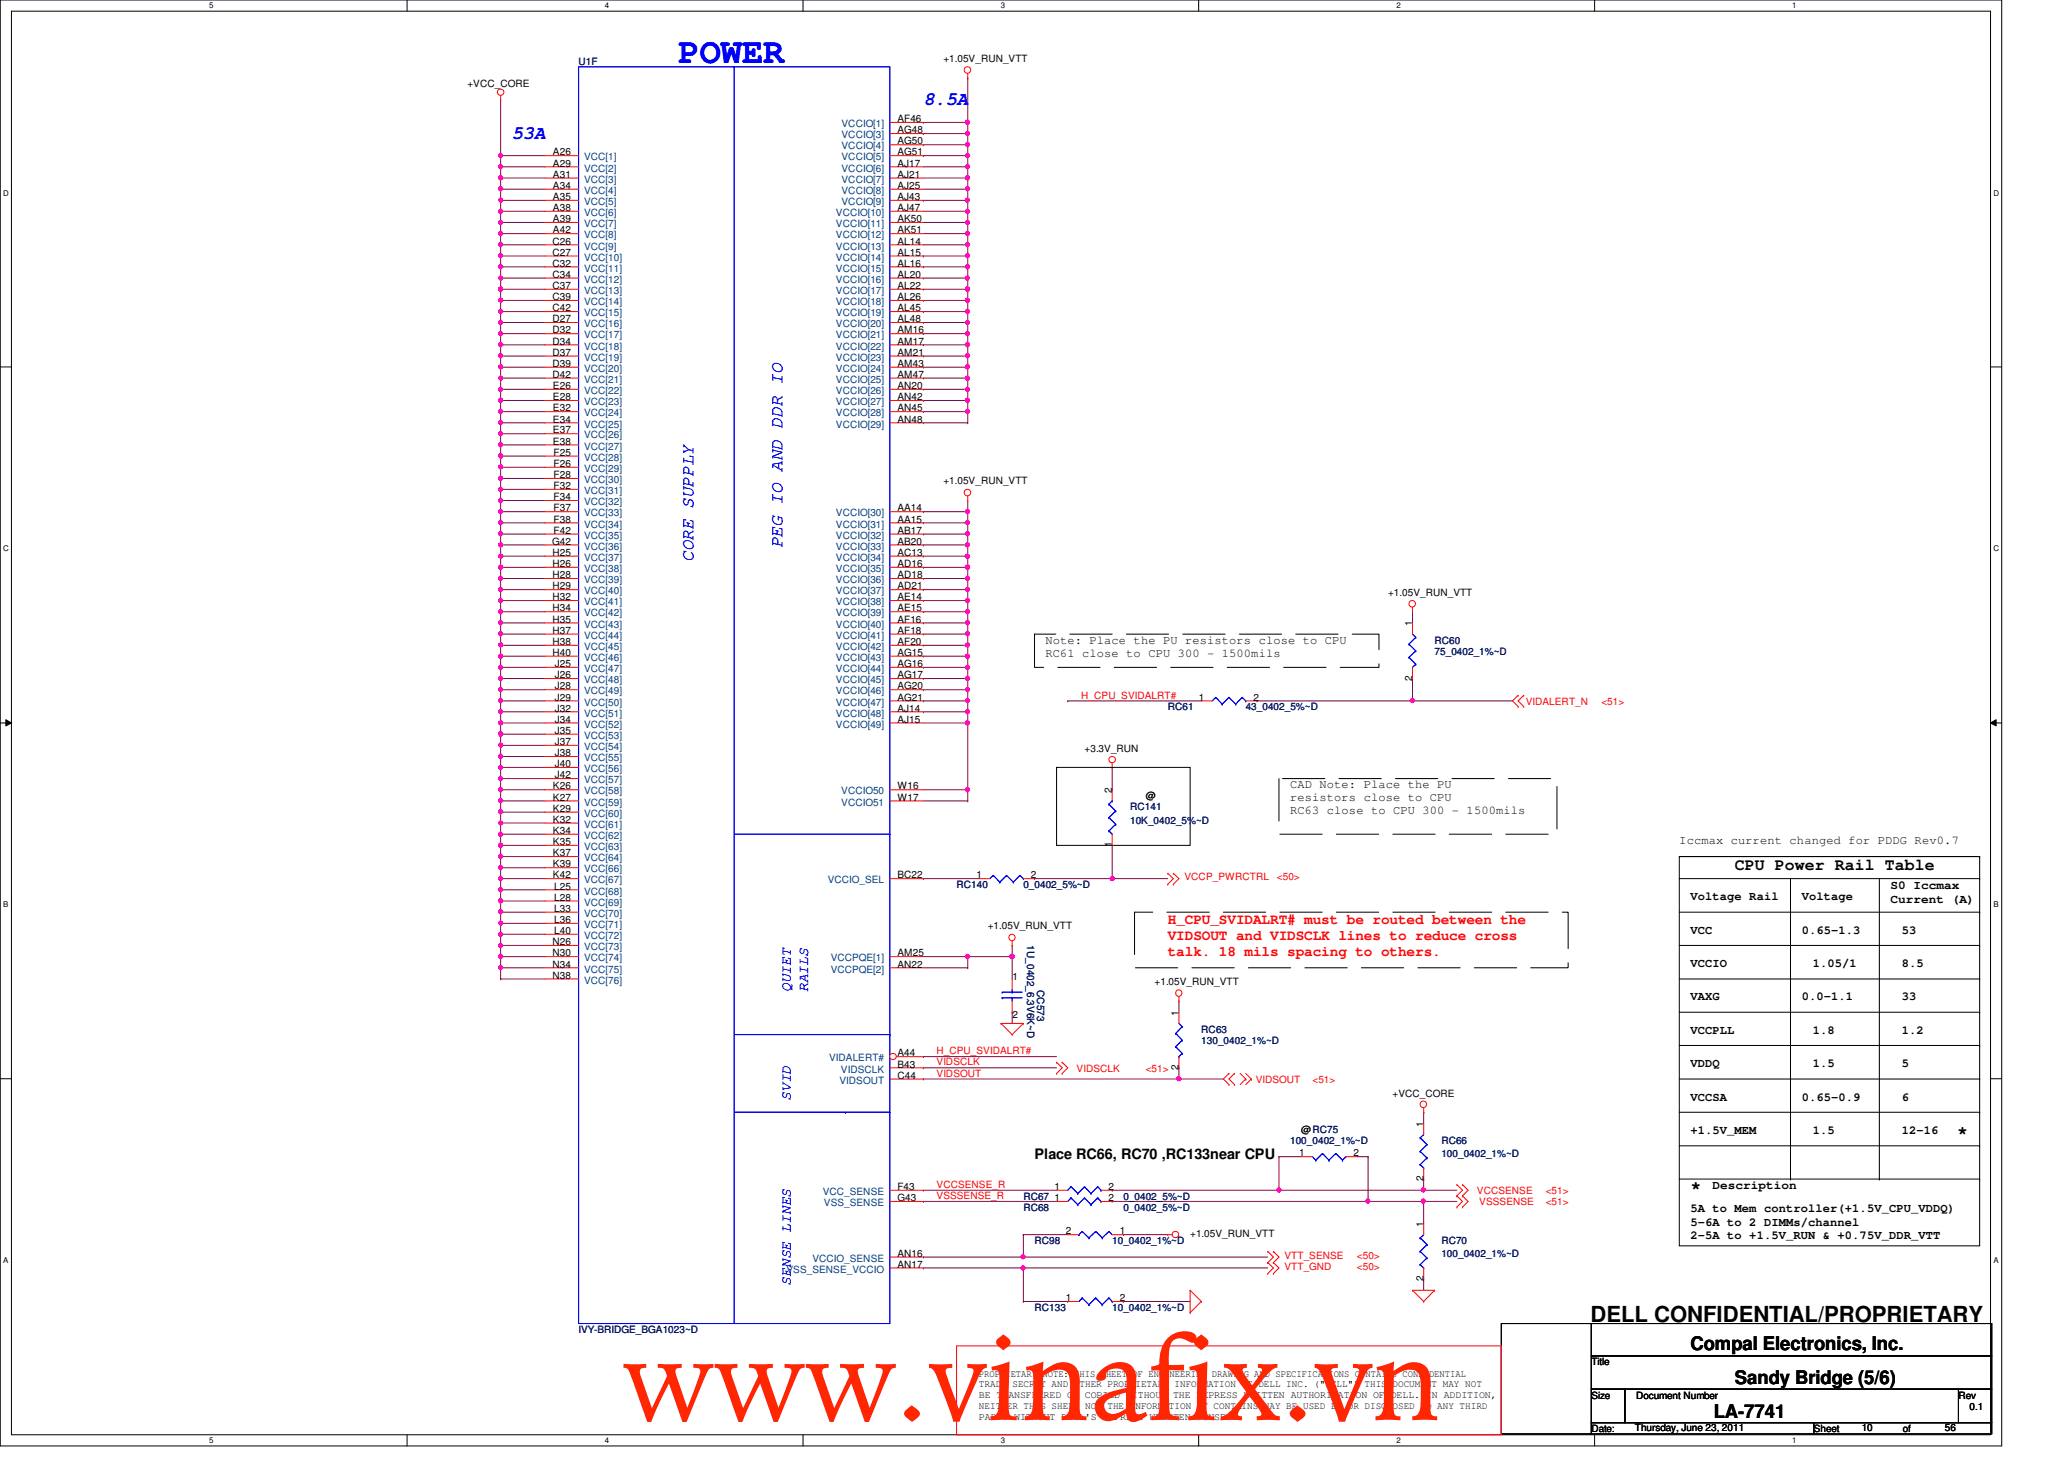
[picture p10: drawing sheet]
<svg xmlns="http://www.w3.org/2000/svg" width="297mm" height="210mm" viewBox="0 0 297 210" stroke-linecap="round" stroke-linejoin="round" font-family="sans-serif">
<defs><g id="words">
<text font-size="16.9" fill="#ff2600" x="89.6" y="204.3">www.vinafix.vn</text>
<text font-size="5.1" fill="#00f" x="97.7" y="9.1">POWER</text>
<text font-size="3.2" x="228.9" y="190.2">DELL CONFIDENTIAL/PROPRIETARY</text>
<g font-size="2.7" fill="#00f">
<text x="132.9" y="15.2">8.5A</text>
<text x="73.7" y="19.9">53A</text>
</g>
<g font-size="2.7">
<text x="243.3" y="194.3">Compal Electronics, Inc.</text>
<text x="249.7" y="199.1">Sandy Bridge (5/6)</text>
<text x="246.6" y="204">LA-7741</text>
</g>
<g font-size="2.5" fill="#00f">
<text x="99.8" y="80.8" transform="rotate(-90 99.8 80.8)">CORE SUPPLY</text>
<text x="112.6" y="78.9" transform="rotate(-90 112.6 78.9)">PEG IO AND DDR IO</text>
</g>
<g font-size="2.5">
<text x="281.7" y="163.7">*</text>
<text x="243.3" y="171.7">*</text>
</g>
<text font-size="2.4" x="249.7" y="125.2">CPU Power Rail Table</text>
<g font-size="2.1" fill="#f00">
<text x="168.1" y="132.9">H_CPU_SVIDALRT# must be routed between the</text>
<text x="168.1" y="135.3">VIDSOUT and VIDSCLK lines to reduce cross</text>
<text x="168.1" y="137.6">talk. 18 mils spacing to others.</text>
</g>
<g font-size="2.1" fill="#00f">
<text x="113.8" y="142.7" transform="rotate(-90 113.8 142.7)">QUIET</text>
<text x="116.3" y="142.7" transform="rotate(-90 116.3 142.7)">RAILS</text>
<text x="113.8" y="158.4" transform="rotate(-90 113.8 158.4)">SVID</text>
<text x="113.8" y="185" transform="rotate(-90 113.8 185)">SENSE LINES</text>
</g>
<text font-size="2.1" x="148.9" y="166.8">Place RC66, RC70 ,RC133near CPU</text>
<g font-size="1.7">
<text x="150.4" y="92.6">Note: Place the PU resistors close to CPU</text>
<text x="150.4" y="94.5">RC61 close to CPU 300 - 1500mils</text>
<text x="185.7" y="113.4">CAD Note: Place the PU</text>
<text x="185.7" y="115.3">resistors close to CPU</text>
<text x="185.7" y="117.1">RC63 close to CPU 300 - 1500mils</text>
<text x="241.7" y="121.4">Iccmax current changed for PDDG Rev0.7</text>
<text x="243.3" y="129.5">Voltage Rail</text>
<text x="259.3" y="129.5">Voltage</text>
<text x="272.1" y="127.9">S0 Iccmax</text>
<text x="272.1" y="129.9">Current (A)</text>
<text x="243.3" y="134.3">VCC</text>
<text x="259.3" y="134.3">0.65-1.3</text>
<text x="273.7" y="134.3">53</text>
<text x="243.3" y="139.1">VCCIO</text>
<text x="243.3" y="143.9">VAXG</text>
<text x="259.3" y="143.9">0.0-1.1</text>
<text x="260.9" y="139.1">1.05/1</text>
<text x="273.7" y="139.1">8.5</text>
<text x="273.7" y="143.9">33</text>
<text x="243.3" y="148.7">VCCPLL</text>
<text x="260.9" y="148.7">1.8</text>
<text x="273.7" y="148.7">1.2</text>
<text x="243.3" y="153.5">VDDQ</text>
<text x="260.9" y="153.5">1.5</text>
<text x="273.7" y="153.5">5</text>
<text x="243.3" y="158.3">VCCSA</text>
<text x="259.3" y="158.3">0.65-0.9</text>
<text x="273.7" y="158.3">6</text>
<text x="243.3" y="163.1">+1.5V_MEM</text>
<text x="260.9" y="163.1">1.5</text>
<text x="273.7" y="163.1">12-16</text>
<text x="246.5" y="171.1">Description</text>
<text x="243.3" y="174.3">5A to Mem controller(+1.5V_CPU_VDDQ)</text>
<text x="243.3" y="176.3">5-6A to 2 DIMMs/channel</text>
<text x="243.3" y="178.3">2-5A to +1.5V_RUN &amp; +0.75V_DDR_VTT</text>
</g>
<g font-size="1.4" fill="#000080">
<text x="83.3" y="9.4">U1F</text>
<text x="206.5" y="92.6">RC60</text>
<text x="206.5" y="94.2">75_0402_1%~D</text>
<text x="168.1" y="102.2">RC61</text>
<text x="179.3" y="102.2">43_0402_5%~D</text>
<text x="162.6" y="116.6">RC141</text>
<text x="162.6" y="118.5">10K_0402_5%~D</text>
<text x="137.7" y="127.8">RC140</text>
<text x="147.3" y="127.8">0_0402_5%~D</text>
<text x="147.8" y="136" transform="rotate(90 147.8 136)">1U_0402_6.3V6K~D</text>
<text x="149.3" y="142.4" transform="rotate(90 149.3 142.4)">CC573</text>
<text x="172.9" y="148.6">RC63</text>
<text x="172.9" y="150.2">130_0402_1%~D</text>
<text x="185.7" y="164.6">100_0402_1%~D</text>
<text x="207.4" y="164.6">RC66</text>
<text x="207.4" y="166.5">100_0402_1%~D</text>
<text x="147.3" y="172.6">RC67</text>
<text x="161.7" y="172.6">0_0402_5%~D</text>
<text x="147.3" y="174.2">RC68</text>
<text x="148.9" y="179">RC98</text>
<text x="160.1" y="179">10_0402_1%~D</text>
<text x="161.7" y="174.2">0_0402_5%~D</text>
<text x="207.4" y="179">RC70</text>
<text x="207.4" y="180.9">100_0402_1%~D</text>
<text x="83.3" y="191.8">IVY-BRIDGE_BGA1023~D</text>
<text x="148.9" y="188.6">RC133</text>
<text x="160.1" y="188.6">10_0402_1%~D</text>
</g>
<g font-size="1.4">
<text x="135.8" y="8.9">+1.05V_RUN_VTT</text>
<text x="67.3" y="12.6">+VCC_CORE</text>
<text x="129.2" y="17.6">AF46</text>
<text x="79.6" y="22.4">A26</text>
<text x="79.6" y="24">A29</text>
<text x="129.2" y="19.2">AG48</text>
<text x="129.2" y="20.8">AG50</text>
<text x="129.2" y="22.4">AG51</text>
<text x="129.2" y="24">AJ17</text>
<text x="79.6" y="25.6">A31</text>
<text x="79.6" y="27.2">A34</text>
<text x="79.6" y="28.8">A35</text>
<text x="129.2" y="25.6">AJ21</text>
<text x="129.2" y="27.2">AJ25</text>
<text x="129.2" y="28.8">AJ43</text>
<text x="79.5" y="35.2">C26</text>
<text x="79.6" y="30.4">A38</text>
<text x="79.6" y="32">A39</text>
<text x="79.6" y="33.6">A42</text>
<text x="129.2" y="30.4">AJ47</text>
<text x="129.2" y="32">AK50</text>
<text x="129.2" y="33.6">AK51</text>
<text x="129.2" y="35.2">AL14</text>
<text x="79.5" y="36.8">C27</text>
<text x="79.5" y="38.4">C32</text>
<text x="79.5" y="40">C34</text>
<text x="79.5" y="41.6">C37</text>
<text x="129.2" y="36.8">AL15</text>
<text x="129.2" y="38.4">AL16</text>
<text x="129.2" y="40">AL20</text>
<text x="129.2" y="41.6">AL22</text>
<text x="79.5" y="43.2">C39</text>
<text x="79.5" y="44.8">C42</text>
<text x="79.5" y="46.4">D27</text>
<text x="79.5" y="48">D32</text>
<text x="129.2" y="43.2">AL26</text>
<text x="129.2" y="44.8">AL45</text>
<text x="129.2" y="46.4">AL48</text>
<text x="129.2" y="48">AM16</text>
<text x="79.5" y="49.6">D34</text>
<text x="79.5" y="51.2">D37</text>
<text x="79.5" y="52.8">D39</text>
<text x="129.2" y="49.6">AM17</text>
<text x="129.2" y="51.2">AM21</text>
<text x="129.2" y="52.8">AM43</text>
<text x="79.5" y="54.4">D42</text>
<text x="79.6" y="56">E26</text>
<text x="79.6" y="57.6">E28</text>
<text x="79.6" y="59.2">E32</text>
<text x="129.2" y="54.4">AM47</text>
<text x="129.2" y="56">AN20</text>
<text x="129.2" y="57.6">AN42</text>
<text x="129.2" y="59.2">AN45</text>
<text x="79.6" y="60.8">E34</text>
<text x="79.6" y="62.4">E37</text>
<text x="79.6" y="64">E38</text>
<text x="79.7" y="65.6">F25</text>
<text x="129.2" y="60.8">AN48</text>
<text x="79.7" y="67.2">F26</text>
<text x="79.7" y="68.8">F28</text>
<text x="79.7" y="70.4">F32</text>
<text x="79.7" y="72">F34</text>
<text x="135.8" y="69.7">+1.05V_RUN_VTT</text>
<text x="79.7" y="73.6">F37</text>
<text x="79.7" y="75.2">F38</text>
<text x="79.7" y="76.8">F42</text>
<text x="129.2" y="73.6">AA14</text>
<text x="129.2" y="75.2">AA15</text>
<text x="129.2" y="76.8">AB17</text>
<text x="79.5" y="78.4">G42</text>
<text x="79.5" y="80">H25</text>
<text x="79.5" y="81.6">H26</text>
<text x="79.5" y="83.2">H28</text>
<text x="129.2" y="78.4">AB20</text>
<text x="129.2" y="80">AC13</text>
<text x="129.2" y="81.6">AD16</text>
<text x="129.2" y="83.2">AD18</text>
<text x="79.5" y="84.8">H29</text>
<text x="79.5" y="86.4">H32</text>
<text x="79.5" y="88">H34</text>
<text x="79.5" y="89.6">H35</text>
<text x="129.2" y="84.8">AD21</text>
<text x="129.2" y="86.4">AE14</text>
<text x="129.2" y="88">AE15</text>
<text x="129.2" y="89.6">AF16</text>
<text x="199.8" y="85.7">+1.05V_RUN_VTT</text>
<text x="79.5" y="91.2">H37</text>
<text x="79.5" y="92.8">H38</text>
<text x="79.5" y="94.4">H40</text>
<text x="79.8" y="96">J25</text>
<text x="129.2" y="91.2">AF18</text>
<text x="129.2" y="92.8">AF20</text>
<text x="129.2" y="94.4">AG15</text>
<text x="129.2" y="96">AG16</text>
<text x="203.2" y="90.1" transform="rotate(-90 203.2 90.1)">1</text>
<text x="79.8" y="97.6">J26</text>
<text x="79.8" y="99.2">J28</text>
<text x="79.8" y="100.8">J29</text>
<text x="129.2" y="97.6">AG17</text>
<text x="129.2" y="99.2">AG20</text>
<text x="129.2" y="100.8">AG21</text>
<text x="172.5" y="100.8">1</text>
<text x="180.4" y="100.8">2</text>
<text x="203.2" y="97.9" transform="rotate(-90 203.2 97.9)">2</text>
<text x="79.8" y="102.4">J32</text>
<text x="79.8" y="104">J34</text>
<text x="79.8" y="105.6">J35</text>
<text x="79.8" y="107.2">J37</text>
<text x="129.2" y="102.4">AJ14</text>
<text x="129.2" y="104">AJ15</text>
<text x="79.6" y="113.6">K26</text>
<text x="79.8" y="108.8">J38</text>
<text x="79.8" y="110.4">J40</text>
<text x="79.8" y="112">J42</text>
<text x="129.2" y="113.6">W16</text>
<text x="156.1" y="108.2">+3.3V_RUN</text>
<text x="79.6" y="115.2">K27</text>
<text x="79.6" y="116.8">K29</text>
<text x="79.6" y="118.4">K32</text>
<text x="79.6" y="120">K34</text>
<text x="129.2" y="115.2">W17</text>
<text x="160" y="114.1" transform="rotate(-90 160 114.1)">2</text>
<text x="164.9" y="115">@</text>
<text x="79.6" y="121.6">K35</text>
<text x="79.6" y="123.2">K37</text>
<text x="79.6" y="124.8">K39</text>
<text x="160" y="121.9" transform="rotate(-90 160 121.9)">1</text>
<text x="79.6" y="126.4">K42</text>
<text x="79.8" y="128">L25</text>
<text x="79.8" y="129.6">L28</text>
<text x="79.8" y="131.2">L33</text>
<text x="129.2" y="126.4">BC22</text>
<text x="140.5" y="126.4">1</text>
<text x="148.4" y="126.4">2</text>
<text x="79.5" y="136">N26</text>
<text x="79.5" y="137.6">N30</text>
<text x="79.8" y="132.8">L36</text>
<text x="79.8" y="134.4">L40</text>
<text x="129.2" y="137.6">AM25</text>
<text x="142.2" y="133.7">+1.05V_RUN_VTT</text>
<text x="79.5" y="139.2">N34</text>
<text x="79.5" y="140.8">N38</text>
<text x="129.2" y="139.2">AN22</text>
<text x="145.7" y="141">1</text>
<text x="166.2" y="141.7">+1.05V_RUN_VTT</text>
<text x="145.7" y="146.5">2</text>
<text x="169.6" y="146.1" transform="rotate(-90 169.6 146.1)">1</text>
<text x="129.2" y="152">A44</text>
<text x="129.2" y="153.6">B43</text>
<text x="129.2" y="155.2">C44</text>
<text x="169.6" y="153.9" transform="rotate(-90 169.6 153.9)">2</text>
<text x="200.4" y="157.9">+VCC_CORE</text>
<text x="187" y="166.4">1</text>
<text x="187.3" y="163">@RC75</text>
<text x="194.8" y="166.4">2</text>
<text x="204.8" y="162.1" transform="rotate(-90 204.8 162.1)">1</text>
<text x="129.2" y="171.2">F43</text>
<text x="129.2" y="172.8">G43</text>
<text x="151.8" y="172.8">1</text>
<text x="151.8" y="171.2">1</text>
<text x="159.6" y="172.8">2</text>
<text x="159.6" y="171.2">2</text>
<text x="204.8" y="169.9" transform="rotate(-90 204.8 169.9)">2</text>
<text x="153.4" y="177.6">2</text>
<text x="161.2" y="177.6">1</text>
<text x="171.3" y="178">+1.05V_RUN_VTT</text>
<text x="204.8" y="176.5" transform="rotate(-90 204.8 176.5)">1</text>
<text x="129.2" y="182.4">AN17</text>
<text x="129.2" y="180.8">AN16</text>
<text x="204.8" y="184.3" transform="rotate(-90 204.8 184.3)">2</text>
<text x="153.4" y="187.2">1</text>
<text x="161.2" y="187.2">2</text>
<text x="229" y="196.4">Title</text>
<text x="140.9" y="198">PROPRIETARY NOTE: THIS SHEET OF ENGINEERING DRAWING AND SPECIFICATIONS CONTAINS CONFIDENTIAL</text>
<text x="140.9" y="199.6">TRADE SECRET AND OTHER PROPRIETARY INFORMATION OF DELL INC. (&quot;DELL&quot;) THIS DOCUMENT MAY NOT</text>
<text x="140.9" y="201.2">BE TRANSFERRED OR COPIED WITHOUT THE EXPRESS WRITTEN AUTHORIZATION OF DELL. IN ADDITION,</text>
<text x="140.9" y="202.7">NEITHER THIS SHEET NOR THE INFORMATION IT CONTAINS WAY BE USED BY OR DISCLOSED TO ANY THIRD</text>
<text x="229" y="201.2">Size</text>
<text x="235.5" y="201.2">Document Number</text>
<text x="281.9" y="201.2">Rev</text>
<text x="283.5" y="202.8">0.1</text>
<text x="140.9" y="204.3">PARTY WITHOUT DELL'S EXPRESS WRITTEN CONSENT.</text>
<text x="229" y="206">Date:</text>
<text x="235.3" y="205.9">Thursday, June 23, 2011</text>
<text x="261" y="206">Sheet</text>
<text x="267.9" y="205.9">10</text>
<text x="273.9" y="206">of</text>
<text x="279.9" y="205.9">56</text>
</g>
<g font-size="1.4" fill="#004080">
<text x="84.1" y="23.1">VCC[1]</text>
<text x="121.1" y="18.3">VCCIO[1]</text>
<text x="121.1" y="19.9">VCCIO[3]</text>
<text x="121.1" y="21.5">VCCIO[4]</text>
<text x="121.1" y="23.1">VCCIO[5]</text>
<text x="84.1" y="24.7">VCC[2]</text>
<text x="84.1" y="26.3">VCC[3]</text>
<text x="84.1" y="27.9">VCC[4]</text>
<text x="84.1" y="29.5">VCC[5]</text>
<text x="121.1" y="24.7">VCCIO[6]</text>
<text x="121.1" y="26.3">VCCIO[7]</text>
<text x="121.1" y="27.9">VCCIO[8]</text>
<text x="121.1" y="29.5">VCCIO[9]</text>
<text x="84.1" y="31.1">VCC[6]</text>
<text x="84.1" y="32.7">VCC[7]</text>
<text x="84.1" y="34.3">VCC[8]</text>
<text x="84.1" y="35.9">VCC[9]</text>
<text x="120.3" y="31.1">VCCIO[10]</text>
<text x="120.3" y="32.7">VCCIO[11]</text>
<text x="120.3" y="34.3">VCCIO[12]</text>
<text x="120.3" y="35.9">VCCIO[13]</text>
<text x="84.1" y="37.5">VCC[10]</text>
<text x="84.1" y="39.1">VCC[11]</text>
<text x="84.1" y="40.7">VCC[12]</text>
<text x="120.3" y="37.5">VCCIO[14]</text>
<text x="120.3" y="39.1">VCCIO[15]</text>
<text x="120.3" y="40.7">VCCIO[16]</text>
<text x="84.1" y="42.3">VCC[13]</text>
<text x="84.1" y="43.9">VCC[14]</text>
<text x="84.1" y="45.5">VCC[15]</text>
<text x="84.1" y="47.1">VCC[16]</text>
<text x="120.3" y="42.3">VCCIO[17]</text>
<text x="120.3" y="43.9">VCCIO[18]</text>
<text x="120.3" y="45.5">VCCIO[19]</text>
<text x="120.3" y="47.1">VCCIO[20]</text>
<text x="84.1" y="48.7">VCC[17]</text>
<text x="84.1" y="50.3">VCC[18]</text>
<text x="84.1" y="51.9">VCC[19]</text>
<text x="84.1" y="53.5">VCC[20]</text>
<text x="120.3" y="48.7">VCCIO[21]</text>
<text x="120.3" y="50.3">VCCIO[22]</text>
<text x="120.3" y="51.9">VCCIO[23]</text>
<text x="120.3" y="53.5">VCCIO[24]</text>
<text x="84.1" y="55.1">VCC[21]</text>
<text x="84.1" y="56.7">VCC[22]</text>
<text x="84.1" y="58.3">VCC[23]</text>
<text x="84.1" y="59.9">VCC[24]</text>
<text x="120.3" y="55.1">VCCIO[25]</text>
<text x="120.3" y="56.7">VCCIO[26]</text>
<text x="120.3" y="58.3">VCCIO[27]</text>
<text x="120.3" y="59.9">VCCIO[28]</text>
<text x="84.1" y="61.5">VCC[25]</text>
<text x="84.1" y="63.1">VCC[26]</text>
<text x="84.1" y="64.7">VCC[27]</text>
<text x="120.3" y="61.5">VCCIO[29]</text>
<text x="84.1" y="66.3">VCC[28]</text>
<text x="84.1" y="67.9">VCC[29]</text>
<text x="84.1" y="69.5">VCC[30]</text>
<text x="84.1" y="71.1">VCC[31]</text>
<text x="84.1" y="72.7">VCC[32]</text>
<text x="84.1" y="74.3">VCC[33]</text>
<text x="84.1" y="75.9">VCC[34]</text>
<text x="84.1" y="77.5">VCC[35]</text>
<text x="120.3" y="74.3">VCCIO[30]</text>
<text x="120.3" y="75.9">VCCIO[31]</text>
<text x="120.3" y="77.5">VCCIO[32]</text>
<text x="84.1" y="79.1">VCC[36]</text>
<text x="84.1" y="80.7">VCC[37]</text>
<text x="84.1" y="82.3">VCC[38]</text>
<text x="84.1" y="83.9">VCC[39]</text>
<text x="120.3" y="79.1">VCCIO[33]</text>
<text x="120.3" y="80.7">VCCIO[34]</text>
<text x="120.3" y="82.3">VCCIO[35]</text>
<text x="120.3" y="83.9">VCCIO[36]</text>
<text x="84.1" y="85.5">VCC[40]</text>
<text x="84.1" y="87.1">VCC[41]</text>
<text x="84.1" y="88.7">VCC[42]</text>
<text x="120.3" y="85.5">VCCIO[37]</text>
<text x="120.3" y="87.1">VCCIO[38]</text>
<text x="120.3" y="88.7">VCCIO[39]</text>
<text x="84.1" y="90.3">VCC[43]</text>
<text x="84.1" y="91.9">VCC[44]</text>
<text x="84.1" y="93.5">VCC[45]</text>
<text x="84.1" y="95.1">VCC[46]</text>
<text x="120.3" y="90.3">VCCIO[40]</text>
<text x="120.3" y="91.9">VCCIO[41]</text>
<text x="120.3" y="93.5">VCCIO[42]</text>
<text x="120.3" y="95.1">VCCIO[43]</text>
<text x="84.1" y="96.7">VCC[47]</text>
<text x="84.1" y="98.3">VCC[48]</text>
<text x="84.1" y="99.9">VCC[49]</text>
<text x="84.1" y="101.5">VCC[50]</text>
<text x="120.3" y="96.7">VCCIO[44]</text>
<text x="120.3" y="98.3">VCCIO[45]</text>
<text x="120.3" y="99.9">VCCIO[46]</text>
<text x="120.3" y="101.5">VCCIO[47]</text>
<text x="84.1" y="103.1">VCC[51]</text>
<text x="84.1" y="104.7">VCC[52]</text>
<text x="84.1" y="106.3">VCC[53]</text>
<text x="84.1" y="107.9">VCC[54]</text>
<text x="120.3" y="103.1">VCCIO[48]</text>
<text x="120.3" y="104.7">VCCIO[49]</text>
<text x="84.1" y="109.5">VCC[55]</text>
<text x="84.1" y="111.1">VCC[56]</text>
<text x="84.1" y="112.7">VCC[57]</text>
<text x="84.1" y="114.3">VCC[58]</text>
<text x="84.1" y="115.9">VCC[59]</text>
<text x="84.1" y="117.5">VCC[60]</text>
<text x="84.1" y="119.1">VCC[61]</text>
<text x="121.1" y="114.3">VCCIO50</text>
<text x="121.1" y="115.9">VCCIO51</text>
<text x="84.1" y="120.7">VCC[62]</text>
<text x="84.1" y="122.3">VCC[63]</text>
<text x="84.1" y="123.9">VCC[64]</text>
<text x="84.1" y="125.5">VCC[66]</text>
<text x="84.1" y="127.1">VCC[67]</text>
<text x="84.1" y="128.7">VCC[68]</text>
<text x="84.1" y="130.3">VCC[69]</text>
<text x="84.1" y="131.9">VCC[70]</text>
<text x="119.1" y="127.1">VCCIO_SEL</text>
<text x="84.1" y="133.5">VCC[71]</text>
<text x="84.1" y="135.1">VCC[72]</text>
<text x="84.1" y="136.7">VCC[73]</text>
<text x="84.1" y="138.3">VCC[74]</text>
<text x="84.1" y="139.9">VCC[75]</text>
<text x="84.1" y="141.5">VCC[76]</text>
<text x="119.5" y="138.3">VCCPQE[1]</text>
<text x="119.5" y="139.9">VCCPQE[2]</text>
<text x="119.3" y="152.7">VIDALERT#</text>
<text x="120.8" y="155.9">VIDSOUT</text>
<text x="121" y="154.3">VIDSCLK</text>
<text x="118.4" y="171.9">VCC_SENSE</text>
<text x="118.6" y="173.5">VSS_SENSE</text>
<text x="113.2" y="183.1">VSS_SENSE_VCCIO</text>
<text x="116.9" y="181.5">VCCIO_SENSE</text>
</g>
<g font-size="1.4" fill="#f00">
<text x="155.6" y="100.5">H_CPU_SVIDALRT#</text>
<text x="219.6" y="101.4">VIDALERT_N</text>
<text x="230.5" y="101.4">&lt;51&gt;</text>
<text x="170.5" y="126.7">VCCP_PWRCTRL</text>
<text x="183.8" y="126.7">&lt;50&gt;</text>
<text x="134.8" y="154.9">VIDSOUT</text>
<text x="134.8" y="151.7">H_CPU_SVIDALRT#</text>
<text x="134.8" y="153.3">VIDSCLK</text>
<text x="154.9" y="154.2">VIDSCLK</text>
<text x="164.9" y="154.2">&lt;51&gt;</text>
<text x="180.7" y="155.8">VIDSOUT</text>
<text x="188.9" y="155.8">&lt;51&gt;</text>
<text x="134.8" y="170.9">VCCSENSE_R</text>
<text x="134.8" y="172.5">VSSSENSE_R</text>
<text x="212.6" y="171.8">VCCSENSE</text>
<text x="212.9" y="173.4">VSSSENSE</text>
<text x="222.5" y="173.4">&lt;51&gt;</text>
<text x="222.5" y="171.8">&lt;51&gt;</text>
<text x="184.9" y="181.1">VTT_SENSE</text>
<text x="184.9" y="182.7">VTT_GND</text>
<text x="195.3" y="181.1">&lt;50&gt;</text>
<text x="195.3" y="182.7">&lt;50&gt;</text>
</g>
<g font-size="1.1">
<text x="30.1" y="1.1">5</text>
<text x="87" y="1.1">4</text>
<text x="144" y="1.1">3</text>
<text x="201" y="1.1">2</text>
<text x="257.9" y="1.1">1</text>
<text x=".5" y="28.2">D</text>
<text x="286.9" y="28.2">D</text>
<text x=".5" y="79.3">C</text>
<text x="286.9" y="79.3">C</text>
<text x=".5" y="130.6">B</text>
<text x="286.9" y="130.6">B</text>
<text x=".5" y="181.7">A</text>
<text x="286.9" y="181.7">A</text>
<text x="30.1" y="207.6">5</text>
<text x="87" y="207.6">4</text>
<text x="144" y="207.6">3</text>
<text x="201" y="207.6">2</text>
<text x="257.9" y="207.6">1</text>
</g>
</g></defs>
<path d="M0 0h288.1v208h-288.1zM1.6 1.6h284.9v204.8h-284.9z" fill="none" stroke="#000" stroke-width=".14"/>
<g fill="#fff">
<path d="M30.1 .2h.6v1.2h-.6z"/>
<path d="M30.1 206.6h.6v1.2h-.6z"/>
</g>
<path d="M58.6 0v1.6M58.6 206.4v1.6" fill="none" stroke="#000" stroke-width=".14"/>
<g fill="#fff">
<path d="M87 .2h.6v1.2h-.6z"/>
<path d="M87 206.6h.6v1.2h-.6z"/>
</g>
<path d="M115.6 0v1.6M115.6 206.4v1.6" fill="none" stroke="#000" stroke-width=".14"/>
<g fill="#fff">
<path d="M144 .2h.6v1.2h-.6z"/>
<path d="M144 206.6h.6v1.2h-.6z"/>
</g>
<path d="M172.5 0v1.6M172.5 206.4v1.6" fill="none" stroke="#000" stroke-width=".14"/>
<g fill="#fff">
<path d="M201 .2h.5v1.2h-.5z"/>
<path d="M201 206.6h.5v1.2h-.5z"/>
</g>
<path d="M229.5 0v1.6M229.5 206.4v1.6" fill="none" stroke="#000" stroke-width=".14"/>
<g fill="#fff">
<path d="M257.9 .2h.6v1.2h-.6z"/>
<path d="M257.9 206.6h.6v1.2h-.6z"/>
<path d="M.5 27.2h.7v1.2h-.7z"/>
<path d="M286.9 27.2h.8v1.2h-.8z"/>
<path d="M.5 78.4h.7v1.1h-.7z"/>
<path d="M286.9 78.4h.8v1.1h-.8z"/>
</g>
<path d="M0 52.8h1.6M286.5 52.8h1.6" fill="none" stroke="#000" stroke-width=".14"/>
<g fill="#fff">
<path d="M.5 129.6h.7v1.2h-.7z"/>
<path d="M286.9 129.6h.7v1.2h-.7z"/>
</g>
<path d="M0 104h1.6M.8 103.5l.8 .5-.8 .4zM286.5 104l.8-.5v.9zM286.5 104h1.6" fill="none" stroke="#000" stroke-width=".14"/>
<path d="M.8 103.5l.8 .5-.8 .4zM286.5 104l.8-.5v.9z" fill="#000"/>
<g fill="#fff">
<path d="M.5 180.8h.7v1.1h-.7z"/>
<path d="M286.9 180.8h.7v1.1h-.7z"/>
</g>
<path d="M0 155.2h1.6M286.5 155.2h1.6" fill="none" stroke="#000" stroke-width=".14"/>
<path d="M72 105.6h.1M72 105.6v1.6" fill="none" stroke="#800040" stroke-width=".14"/>
<circle cx="72" cy="105.6" r=".31" fill="#f0f"/>
<circle cx="72" cy="105.6" r=".31" fill="none" stroke="#f0f" stroke-width=".14"/>
<path d="M72 84.8h.1M72 84.8v1.6" fill="none" stroke="#800040" stroke-width=".14"/>
<circle cx="72" cy="84.8" r=".3" fill="#f0f"/>
<circle cx="72" cy="84.8" r=".3" fill="none" stroke="#f0f" stroke-width=".14"/>
<path d="M72 24h.1M72 32h.1M72 24h6.4M72 32h6.4M72 112h.1M72 112h6.4M72 126.4h.1M72 126.4h6.4" fill="none" stroke="#800040" stroke-width=".14"/>
<circle cx="72" cy="112" r=".3" fill="#f0f"/>
<circle cx="72" cy="112" r=".3" fill="none" stroke="#f0f" stroke-width=".14"/>
<g fill="none" stroke="#800040" stroke-width=".14">
<path d="M72 33.6h.1M72 33.6h6.4M72 59.2h.1M72 56h.1M72 57.6h.1M72 44.8h.1M72 59.2h6.4M72 56h6.4M72 57.6h6.4M72 44.8h6.4M72 78.4h.1M72 65.6h.1"/>
<path d="M72 64h.1M72 78.4h6.4M72 65.6h6.4M72 64h6.4M72 97.6h.1M72 92.8h.1M72 94.4h.1M72 96h.1M72 88h.1M72 81.6h.1M72 97.6h6.4M72 92.8h6.4"/>
<path d="M72 94.4h6.4M72 96h6.4M72 88h6.4M72 81.6h6.4M72 121.6h.1M72 121.6h6.4"/>
</g>
<circle cx="72" cy="44.8" r=".3" fill="#f0f"/>
<circle cx="72" cy="44.8" r=".3" fill="none" stroke="#f0f" stroke-width=".14"/>
<path d="M72 38.4h.1M72 35.2h.1M72 25.6h.1M72 28.8h.1M72 38.4h6.4M72 35.2h6.4M72 25.6h6.4M72 28.8v1.6M72 54.4h.1M72 43.2h.1M72 54.4h6.4M72 43.2h6.4" fill="none" stroke="#800040" stroke-width=".14"/>
<circle cx="72" cy="28.8" r=".3" fill="#f0f"/>
<circle cx="72" cy="28.8" r=".3" fill="none" stroke="#f0f" stroke-width=".14"/>
<path d="M72 40h.1M72 40v1.6" fill="none" stroke="#800040" stroke-width=".14"/>
<circle cx="72" cy="40" r=".3" fill="#f0f"/>
<circle cx="72" cy="40" r=".3" fill="none" stroke="#f0f" stroke-width=".14"/>
<path d="M72 73.6h.1M72 73.6v1.6" fill="none" stroke="#800040" stroke-width=".14"/>
<circle cx="72" cy="73.6" r=".31" fill="#f0f"/>
<circle cx="72" cy="73.6" r=".31" fill="none" stroke="#f0f" stroke-width=".14"/>
<path d="M72 67.2h.1M72 67.2v1.6" fill="none" stroke="#800040" stroke-width=".14"/>
<circle cx="72" cy="67.2" r=".3" fill="#f0f"/>
<circle cx="72" cy="67.2" r=".3" fill="none" stroke="#f0f" stroke-width=".14"/>
<path d="M72 60.8h.1M72 60.8v1.6" fill="none" stroke="#800040" stroke-width=".14"/>
<circle cx="72" cy="60.8" r=".3" fill="#f0f"/>
<circle cx="72" cy="60.8" r=".3" fill="none" stroke="#f0f" stroke-width=".14"/>
<path d="M72 123.2h.1M72 123.2v1.6" fill="none" stroke="#800040" stroke-width=".14"/>
<circle cx="72" cy="123.2" r=".3" fill="#f0f"/>
<circle cx="72" cy="123.2" r=".3" fill="none" stroke="#f0f" stroke-width=".14"/>
<path d="M72 89.6h.1M72 89.6v1.6" fill="none" stroke="#800040" stroke-width=".14"/>
<circle cx="72" cy="89.6" r=".31" fill="#f0f"/>
<circle cx="72" cy="89.6" r=".31" fill="none" stroke="#f0f" stroke-width=".14"/>
<path d="M72 14.4h.1M72 14.4v8M72 113.6h.1M72 113.6v1.6" fill="none" stroke="#800040" stroke-width=".14"/>
<circle cx="72" cy="115.2" r=".3" fill="#f0f"/>
<circle cx="72" cy="115.2" r=".3" fill="none" stroke="#f0f" stroke-width=".14"/>
<circle cx="72" cy="113.6" r=".31" fill="#f0f"/>
<circle cx="72" cy="113.6" r=".31" fill="none" stroke="#f0f" stroke-width=".14"/>
<path d="M72 99.2h.1M72 99.2v1.6" fill="none" stroke="#800040" stroke-width=".14"/>
<circle cx="72" cy="99.2" r=".3" fill="#f0f"/>
<circle cx="72" cy="99.2" r=".3" fill="none" stroke="#f0f" stroke-width=".14"/>
<path d="M72 48h.1M72 48v1.6" fill="none" stroke="#800040" stroke-width=".14"/>
<circle cx="72" cy="48" r=".3" fill="#f0f"/>
<circle cx="72" cy="48" r=".3" fill="none" stroke="#f0f" stroke-width=".14"/>
<path d="M72 134.4h.1M72 134.4v1.6" fill="none" stroke="#800040" stroke-width=".14"/>
<circle cx="72" cy="134.4" r=".3" fill="#f0f"/>
<circle cx="72" cy="134.4" r=".3" fill="none" stroke="#f0f" stroke-width=".14"/>
<path d="M72 131.2h.1M72 131.2v1.6" fill="none" stroke="#800040" stroke-width=".14"/>
<circle cx="72" cy="131.2" r=".3" fill="#f0f"/>
<circle cx="72" cy="131.2" r=".3" fill="none" stroke="#f0f" stroke-width=".14"/>
<path d="M72 139.2h.1M72 139.2v1.6" fill="none" stroke="#800040" stroke-width=".14"/>
<circle cx="72" cy="139.2" r=".3" fill="#f0f"/>
<circle cx="72" cy="139.2" r=".3" fill="none" stroke="#f0f" stroke-width=".14"/>
<path d="M72 57.6h.1M72 57.6v1.6" fill="none" stroke="#800040" stroke-width=".14"/>
<circle cx="72" cy="57.6" r=".31" fill="#f0f"/>
<circle cx="72" cy="57.6" r=".31" fill="none" stroke="#f0f" stroke-width=".14"/>
<path d="M72 35.2h.1M72 35.2v1.6" fill="none" stroke="#800040" stroke-width=".14"/>
<circle cx="72" cy="35.2" r=".3" fill="#f0f"/>
<circle cx="72" cy="35.2" r=".3" fill="none" stroke="#f0f" stroke-width=".14"/>
<path d="M72 33.6h.1M72 33.6v1.6" fill="none" stroke="#800040" stroke-width=".14"/>
<circle cx="72" cy="33.6" r=".31" fill="#f0f"/>
<circle cx="72" cy="33.6" r=".31" fill="none" stroke="#f0f" stroke-width=".14"/>
<path d="M72 72h.1M72 72v1.6" fill="none" stroke="#800040" stroke-width=".14"/>
<circle cx="72" cy="72" r=".3" fill="#f0f"/>
<circle cx="72" cy="72" r=".3" fill="none" stroke="#f0f" stroke-width=".14"/>
<path d="M72 25.6h.1M72 25.6v1.6" fill="none" stroke="#800040" stroke-width=".14"/>
<circle cx="72" cy="25.6" r=".31" fill="#f0f"/>
<circle cx="72" cy="25.6" r=".31" fill="none" stroke="#f0f" stroke-width=".14"/>
<path d="M72 115.2h.1M72 115.2v1.6" fill="none" stroke="#800040" stroke-width=".14"/>
<circle cx="72" cy="115.2" r=".3" fill="#f0f"/>
<circle cx="72" cy="115.2" r=".3" fill="none" stroke="#f0f" stroke-width=".14"/>
<path d="M72 99.2h.1M72 80h.1M72 99.2h6.4M72 80v1.6" fill="none" stroke="#800040" stroke-width=".14"/>
<circle cx="72" cy="80" r=".3" fill="#f0f"/>
<circle cx="72" cy="80" r=".3" fill="none" stroke="#f0f" stroke-width=".14"/>
<path d="M72 76.8h.1M72 76.8v1.6" fill="none" stroke="#800040" stroke-width=".14"/>
<circle cx="72" cy="76.8" r=".3" fill="#f0f"/>
<circle cx="72" cy="76.8" r=".3" fill="none" stroke="#f0f" stroke-width=".14"/>
<path d="M72 36.8h.1M72 36.8h6.4M72 91.2h.1M72 91.2v1.6M72 116.8h.1M72 116.8h6.4" fill="none" stroke="#800040" stroke-width=".14"/>
<circle cx="72" cy="91.2" r=".3" fill="#f0f"/>
<circle cx="72" cy="91.2" r=".3" fill="none" stroke="#f0f" stroke-width=".14"/>
<path d="M72 113.6h.1M72 113.6h6.4M72 129.6h.1M72 129.6v1.6" fill="none" stroke="#800040" stroke-width=".14"/>
<circle cx="72" cy="129.6" r=".31" fill="#f0f"/>
<circle cx="72" cy="129.6" r=".31" fill="none" stroke="#f0f" stroke-width=".14"/>
<path d="M72 100.8h.1M72 100.8h6.4M72 137.6h.1M72 137.6v1.6" fill="none" stroke="#800040" stroke-width=".14"/>
<circle cx="72" cy="137.6" r=".31" fill="#f0f"/>
<circle cx="72" cy="137.6" r=".31" fill="none" stroke="#f0f" stroke-width=".14"/>
<g fill="none" stroke="#800040" stroke-width=".14">
<path d="M72 48h.1M72 41.6h.1M72 48h6.4M72 41.6h6.4M72 62.4h.1M72 72h.1M72 62.4h6.4M72 72h6.4M72 80h.1M72 80h6.4M72 115.2h.1M72 115.2h6.4"/>
<path d="M72 126.4h.1M72 126.4v1.6"/>
</g>
<circle cx="72" cy="126.4" r=".3" fill="#f0f"/>
<circle cx="72" cy="126.4" r=".3" fill="none" stroke="#f0f" stroke-width=".14"/>
<path d="M72 128h.1M72 128v1.6" fill="none" stroke="#800040" stroke-width=".14"/>
<circle cx="72" cy="128" r=".3" fill="#f0f"/>
<circle cx="72" cy="128" r=".3" fill="none" stroke="#f0f" stroke-width=".14"/>
<path d="M72 22.4h.1M72 22.4v1.6" fill="none" stroke="#800040" stroke-width=".14"/>
<circle cx="72" cy="22.4" r=".3" fill="#f0f"/>
<circle cx="72" cy="22.4" r=".3" fill="none" stroke="#f0f" stroke-width=".14"/>
<path d="M72 43.2h.1M72 43.2v1.6" fill="none" stroke="#800040" stroke-width=".14"/>
<circle cx="72" cy="43.2" r=".3" fill="#f0f"/>
<circle cx="72" cy="43.2" r=".3" fill="none" stroke="#f0f" stroke-width=".14"/>
<path d="M72 83.2h.1M72 83.2v1.6" fill="none" stroke="#800040" stroke-width=".14"/>
<circle cx="72" cy="83.2" r=".3" fill="#f0f"/>
<circle cx="72" cy="83.2" r=".3" fill="none" stroke="#f0f" stroke-width=".14"/>
<path d="M72 49.6h.1M72 49.6v1.6M72 75.2h.1M72 75.2h6.4" fill="none" stroke="#800040" stroke-width=".14"/>
<circle cx="72" cy="49.6" r=".31" fill="#f0f"/>
<circle cx="72" cy="49.6" r=".31" fill="none" stroke="#f0f" stroke-width=".14"/>
<path d="M72 120h.1M72 120v1.6" fill="none" stroke="#800040" stroke-width=".14"/>
<circle cx="72" cy="120" r=".3" fill="#f0f"/>
<circle cx="72" cy="120" r=".3" fill="none" stroke="#f0f" stroke-width=".14"/>
<path d="M72 83.2h.1M72 83.2h6.4M72 116.8h.1M72 116.8v1.6" fill="none" stroke="#800040" stroke-width=".14"/>
<circle cx="72" cy="116.8" r=".3" fill="#f0f"/>
<circle cx="72" cy="116.8" r=".3" fill="none" stroke="#f0f" stroke-width=".14"/>
<path d="M72 24h.1M72 24v1.6" fill="none" stroke="#800040" stroke-width=".14"/>
<circle cx="72" cy="24" r=".3" fill="#f0f"/>
<circle cx="72" cy="24" r=".3" fill="none" stroke="#f0f" stroke-width=".14"/>
<path d="M72 64h.1M72 64v1.6" fill="none" stroke="#800040" stroke-width=".14"/>
<circle cx="72" cy="64" r=".3" fill="#f0f"/>
<circle cx="72" cy="64" r=".3" fill="none" stroke="#f0f" stroke-width=".14"/>
<path d="M72 22.4h.1M72 22.4h6.4M72 110.4h.1M72 110.4v1.6M72 123.2h.1M72 134.4h.1M72 136h.1M72 123.2h6.4M72 134.4h6.4M72 136h6.4" fill="none" stroke="#800040" stroke-width=".14"/>
<circle cx="72" cy="110.4" r=".3" fill="#f0f"/>
<circle cx="72" cy="110.4" r=".3" fill="none" stroke="#f0f" stroke-width=".14"/>
<path d="M72 44.8h.1M72 44.8v1.6M72 86.4h.1M72 86.4v1.6" fill="none" stroke="#800040" stroke-width=".14"/>
<circle cx="72" cy="86.4" r=".3" fill="#f0f"/>
<circle cx="72" cy="86.4" r=".3" fill="none" stroke="#f0f" stroke-width=".14"/>
<path d="M72 46.4h.1M72 46.4v1.6" fill="none" stroke="#800040" stroke-width=".14"/>
<circle cx="72" cy="46.4" r=".3" fill="#f0f"/>
<circle cx="72" cy="46.4" r=".3" fill="none" stroke="#f0f" stroke-width=".14"/>
<path d="M72 30.4h.1M72 30.4v1.6M72 49.6h.1M72 49.6h6.4M72 67.2h.1M72 67.2h6.4M72 112h.1M72 107.2h.1M72 112v1.6M72 107.2h6.4" fill="none" stroke="#800040" stroke-width=".14"/>
<circle cx="72" cy="30.4" r=".3" fill="#f0f"/>
<circle cx="72" cy="30.4" r=".3" fill="none" stroke="#f0f" stroke-width=".14"/>
<path d="M72 41.6h.1M72 41.6v1.6" fill="none" stroke="#800040" stroke-width=".14"/>
<circle cx="72" cy="41.6" r=".31" fill="#f0f"/>
<circle cx="72" cy="41.6" r=".31" fill="none" stroke="#f0f" stroke-width=".14"/>
<path d="M72 70.4h.1M72 70.4v1.6" fill="none" stroke="#800040" stroke-width=".14"/>
<circle cx="72" cy="70.4" r=".3" fill="#f0f"/>
<circle cx="72" cy="70.4" r=".3" fill="none" stroke="#f0f" stroke-width=".14"/>
<path d="M72 62.4h.1M72 62.4v1.6" fill="none" stroke="#800040" stroke-width=".14"/>
<circle cx="72" cy="62.4" r=".3" fill="#f0f"/>
<circle cx="72" cy="62.4" r=".3" fill="none" stroke="#f0f" stroke-width=".14"/>
<path d="M72 56h.1M72 56v1.6" fill="none" stroke="#800040" stroke-width=".14"/>
<circle cx="72" cy="56" r=".3" fill="#f0f"/>
<circle cx="72" cy="56" r=".3" fill="none" stroke="#f0f" stroke-width=".14"/>
<path d="M72 52.8h.1M72 52.8v1.6" fill="none" stroke="#800040" stroke-width=".14"/>
<circle cx="72" cy="52.8" r=".3" fill="#f0f"/>
<circle cx="72" cy="52.8" r=".3" fill="none" stroke="#f0f" stroke-width=".14"/>
<path d="M72 108.8h.1M72 108.8v1.6" fill="none" stroke="#800040" stroke-width=".14"/>
<circle cx="72" cy="108.8" r=".3" fill="#f0f"/>
<circle cx="72" cy="108.8" r=".3" fill="none" stroke="#f0f" stroke-width=".14"/>
<path d="M72 28.8h.1M72 27.2h.1M72 28.8h6.4M72 27.2v1.6M72 68.8h.1M72 68.8h6.4" fill="none" stroke="#800040" stroke-width=".14"/>
<circle cx="72" cy="27.2" r=".3" fill="#f0f"/>
<circle cx="72" cy="27.2" r=".3" fill="none" stroke="#f0f" stroke-width=".14"/>
<path d="M72 75.2h.1M72 75.2v1.6" fill="none" stroke="#800040" stroke-width=".14"/>
<circle cx="72" cy="75.2" r=".3" fill="#f0f"/>
<circle cx="72" cy="75.2" r=".3" fill="none" stroke="#f0f" stroke-width=".14"/>
<path d="M72 81.6h.1M72 81.6v1.6M72 131.2h.1M72 132.8h.1M72 131.2h6.4M72 132.8h6.4" fill="none" stroke="#800040" stroke-width=".14"/>
<circle cx="72" cy="81.6" r=".31" fill="#f0f"/>
<circle cx="72" cy="81.6" r=".31" fill="none" stroke="#f0f" stroke-width=".14"/>
<path d="M72 36.8h.1M72 36.8v1.6" fill="none" stroke="#800040" stroke-width=".14"/>
<circle cx="72" cy="36.8" r=".3" fill="#f0f"/>
<circle cx="72" cy="36.8" r=".3" fill="none" stroke="#f0f" stroke-width=".14"/>
<path d="M72 32h.1M72 32v1.6" fill="none" stroke="#800040" stroke-width=".14"/>
<circle cx="72" cy="32" r=".3" fill="#f0f"/>
<circle cx="72" cy="32" r=".3" fill="none" stroke="#f0f" stroke-width=".14"/>
<path d="M72 30.4h.1M72 30.4h6.4M72 88h.1M72 88v1.6" fill="none" stroke="#800040" stroke-width=".14"/>
<circle cx="72" cy="88" r=".3" fill="#f0f"/>
<circle cx="72" cy="88" r=".3" fill="none" stroke="#f0f" stroke-width=".14"/>
<path d="M72 54.4h.1M72 54.4v1.6M72 60.8h.1M72 60.8h6.4M72 84.8h.1M72 84.8h6.4M72 124.8h.1M72 124.8h6.4" fill="none" stroke="#800040" stroke-width=".14"/>
<circle cx="72" cy="54.4" r=".3" fill="#f0f"/>
<circle cx="72" cy="54.4" r=".3" fill="none" stroke="#f0f" stroke-width=".14"/>
<path d="M72 108.8h.1M72 110.4h.1M72 118.4h.1M72 108.8h6.4M72 110.4h6.4M72 118.4v1.6" fill="none" stroke="#800040" stroke-width=".14"/>
<circle cx="72" cy="118.4" r=".3" fill="#f0f"/>
<circle cx="72" cy="118.4" r=".3" fill="none" stroke="#f0f" stroke-width=".14"/>
<path d="M72 38.4h.1M72 38.4v1.6M72 51.2h.1M72 51.2h6.4" fill="none" stroke="#800040" stroke-width=".14"/>
<circle cx="72" cy="38.4" r=".3" fill="#f0f"/>
<circle cx="72" cy="38.4" r=".3" fill="none" stroke="#f0f" stroke-width=".14"/>
<path d="M72 78.4h.1M72 78.4v1.6M72 89.6h.1M72 89.6h6.4M72 140.8h.1M72 140.8h6.4" fill="none" stroke="#800040" stroke-width=".14"/>
<circle cx="72" cy="78.4" r=".3" fill="#f0f"/>
<circle cx="72" cy="78.4" r=".3" fill="none" stroke="#f0f" stroke-width=".14"/>
<path d="M72 51.2h.1M72 51.2v1.6" fill="none" stroke="#800040" stroke-width=".14"/>
<circle cx="72" cy="51.2" r=".3" fill="#f0f"/>
<circle cx="72" cy="51.2" r=".3" fill="none" stroke="#f0f" stroke-width=".14"/>
<path d="M72 96h.1M72 96v1.6M72 137.6h.1M72 137.6h6.4" fill="none" stroke="#800040" stroke-width=".14"/>
<circle cx="72" cy="96" r=".3" fill="#f0f"/>
<circle cx="72" cy="96" r=".3" fill="none" stroke="#f0f" stroke-width=".14"/>
<path d="M72 76.8h.1M72 76.8h6.4M72 91.2h.1M72 97.6h.1M72 91.2h6.4M72 97.6v1.6" fill="none" stroke="#800040" stroke-width=".14"/>
<circle cx="72" cy="97.6" r=".31" fill="#f0f"/>
<circle cx="72" cy="97.6" r=".31" fill="none" stroke="#f0f" stroke-width=".14"/>
<path d="M72 59.2h.1M72 59.2v1.6" fill="none" stroke="#800040" stroke-width=".14"/>
<circle cx="72" cy="59.2" r=".3" fill="#f0f"/>
<circle cx="72" cy="59.2" r=".3" fill="none" stroke="#f0f" stroke-width=".14"/>
<path d="M72 46.4h.1M72 46.4h6.4M72 107.2h.1M72 107.2v1.6" fill="none" stroke="#800040" stroke-width=".14"/>
<circle cx="72" cy="107.2" r=".3" fill="#f0f"/>
<circle cx="72" cy="107.2" r=".3" fill="none" stroke="#f0f" stroke-width=".14"/>
<path d="M72 68.8h.1M72 68.8v1.6" fill="none" stroke="#800040" stroke-width=".14"/>
<circle cx="72" cy="68.8" r=".3" fill="#f0f"/>
<circle cx="72" cy="68.8" r=".3" fill="none" stroke="#f0f" stroke-width=".14"/>
<path d="M72 27.2h.1M72 27.2h6.4M72 120h.1M72 128h.1M72 124.8h.1M72 120h6.4M72 128h6.4M72 124.8v1.6" fill="none" stroke="#800040" stroke-width=".14"/>
<circle cx="72" cy="124.8" r=".3" fill="#f0f"/>
<circle cx="72" cy="124.8" r=".3" fill="none" stroke="#f0f" stroke-width=".14"/>
<path d="M72 86.4h.1M72 86.4h6.4M72 121.6h.1M72 121.6v1.6" fill="none" stroke="#800040" stroke-width=".14"/>
<circle cx="72" cy="121.6" r=".31" fill="#f0f"/>
<circle cx="72" cy="121.6" r=".31" fill="none" stroke="#f0f" stroke-width=".14"/>
<path d="M72 102.4h.1M72 102.4v1.6" fill="none" stroke="#800040" stroke-width=".14"/>
<circle cx="72" cy="102.4" r=".3" fill="#f0f"/>
<circle cx="72" cy="102.4" r=".3" fill="none" stroke="#f0f" stroke-width=".14"/>
<path d="M72 105.6h.1M72 104h.1M72 105.6h6.4M72 104v1.6" fill="none" stroke="#800040" stroke-width=".14"/>
<circle cx="72" cy="104" r=".3" fill="#f0f"/>
<circle cx="72" cy="104" r=".3" fill="none" stroke="#f0f" stroke-width=".14"/>
<path d="M72 94.4h.1M72 94.4v1.6" fill="none" stroke="#800040" stroke-width=".14"/>
<circle cx="72" cy="94.4" r=".3" fill="#f0f"/>
<circle cx="72" cy="94.4" r=".3" fill="none" stroke="#f0f" stroke-width=".14"/>
<path d="M72 40h.1M72 40h6.4M72 65.6h.1M72 65.6v1.6M72 129.6h.1M72 139.2h.1M72 129.6h6.4M72 139.2h6.4" fill="none" stroke="#800040" stroke-width=".14"/>
<circle cx="72" cy="65.6" r=".31" fill="#f0f"/>
<circle cx="72" cy="65.6" r=".31" fill="none" stroke="#f0f" stroke-width=".14"/>
<path d="M72 132.8h.1M72 132.8v1.6" fill="none" stroke="#800040" stroke-width=".14"/>
<circle cx="72" cy="132.8" r=".3" fill="#f0f"/>
<circle cx="72" cy="132.8" r=".3" fill="none" stroke="#f0f" stroke-width=".14"/>
<path d="M72 100.8h.1M72 100.8v1.6" fill="none" stroke="#800040" stroke-width=".14"/>
<circle cx="72" cy="100.8" r=".3" fill="#f0f"/>
<circle cx="72" cy="100.8" r=".3" fill="none" stroke="#f0f" stroke-width=".14"/>
<path d="M72 52.8h.1M72 52.8h6.4M72 70.4h.1M72 70.4h6.4M72 104h.1M72 102.4h.1M72 118.4h.1M72 104h6.4M72 102.4h6.4M72 118.4h6.4M72 136h.1M72 136v1.6" fill="none" stroke="#800040" stroke-width=".14"/>
<circle cx="72" cy="136" r=".3" fill="#f0f"/>
<circle cx="72" cy="136" r=".3" fill="none" stroke="#f0f" stroke-width=".14"/>
<path d="M72 92.8h.1M72 92.8v1.6" fill="none" stroke="#800040" stroke-width=".14"/>
<circle cx="72" cy="92.8" r=".3" fill="#f0f"/>
<circle cx="72" cy="92.8" r=".3" fill="none" stroke="#f0f" stroke-width=".14"/>
<path d="M72 73.6h.1M72 73.6h6.4M204.9 171.2h.1M204.9 172.8h.1M204.9 171.2h4.8M204.9 172.8h4.8" fill="none" stroke="#800040" stroke-width=".14"/>
<circle cx="204.8" cy="172.8" r=".3" fill="#f0f"/>
<circle cx="204.8" cy="172.8" r=".3" fill="none" stroke="#f0f" stroke-width=".14"/>
<path d="M204.9 160h.1M204.9 169.6h.1M204.9 160v1.6M204.9 169.6v1.6" fill="none" stroke="#800040" stroke-width=".14"/>
<circle cx="204.8" cy="171.2" r=".3" fill="#f0f"/>
<circle cx="204.8" cy="171.2" r=".3" fill="none" stroke="#f0f" stroke-width=".14"/>
<path d="M196.9 172.8h.1M196.9 172.8h8M204.9 172.8h.1M204.9 172.8v3.2M204.9 184h.1M204.9 184v1.6" fill="none" stroke="#800040" stroke-width=".14"/>
<circle cx="196.8" cy="172.8" r=".3" fill="#f0f"/>
<circle cx="196.8" cy="172.8" r=".3" fill="none" stroke="#f0f" stroke-width=".14"/>
<path d="M184.1 171.2h.1M184.1 171.2h20.8" fill="none" stroke="#800040" stroke-width=".14"/>
<circle cx="184.1" cy="171.2" r=".3" fill="#f0f"/>
<circle cx="184.1" cy="171.2" r=".3" fill="none" stroke="#f0f" stroke-width=".14"/>
<path d="M203.3 88h.1M203.3 97.6h.1M203.3 88v1.6M203.3 97.6v3.2M153.7 100.8h.1M153.7 100.8h19.2M180.9 100.8h.1M180.9 100.8h36.8M203.3 100.8h.1" fill="none" stroke="#800040" stroke-width=".14"/>
<circle cx="203.2" cy="100.8" r=".3" fill="#f0f"/>
<circle cx="203.2" cy="100.8" r=".3" fill="none" stroke="#f0f" stroke-width=".14"/>
<path d="M132.9 17.6h.1M139.3 11.2h.1M139.3 11.2v6.4h-6.4" fill="none" stroke="#800040" stroke-width=".14"/>
<circle cx="139.2" cy="17.6" r=".31" fill="#f0f"/>
<circle cx="139.2" cy="17.6" r=".31" fill="none" stroke="#f0f" stroke-width=".14"/>
<path d="M132.9 19.2h.1M139.3 17.6h.1M139.3 17.6v1.6h-6.4M132.9 22.4h.1M132.9 20.8h.1M132.9 20.8h6.4M139.3 20.8h.1M139.3 20.8v1.6h-6.4" fill="none" stroke="#800040" stroke-width=".14"/>
<circle cx="139.2" cy="20.8" r=".3" fill="#f0f"/>
<circle cx="139.2" cy="20.8" r=".3" fill="none" stroke="#f0f" stroke-width=".14"/>
<path d="M139.3 19.2h.1M139.3 19.2v1.6" fill="none" stroke="#800040" stroke-width=".14"/>
<circle cx="139.2" cy="19.2" r=".3" fill="#f0f"/>
<circle cx="139.2" cy="19.2" r=".3" fill="none" stroke="#f0f" stroke-width=".14"/>
<path d="M139.3 22.4h.1M139.3 22.4v1.6" fill="none" stroke="#800040" stroke-width=".14"/>
<circle cx="139.2" cy="22.4" r=".3" fill="#f0f"/>
<circle cx="139.2" cy="22.4" r=".3" fill="none" stroke="#f0f" stroke-width=".14"/>
<path d="M139.3 24h.1M139.3 24v1.6" fill="none" stroke="#800040" stroke-width=".14"/>
<circle cx="139.2" cy="24" r=".3" fill="#f0f"/>
<circle cx="139.2" cy="24" r=".3" fill="none" stroke="#f0f" stroke-width=".14"/>
<path d="M132.9 27.2h6.4M139.3 27.2h.1M139.3 25.6h.1M139.3 25.6v1.6" fill="none" stroke="#800040" stroke-width=".14"/>
<circle cx="139.2" cy="25.6" r=".31" fill="#f0f"/>
<circle cx="139.2" cy="25.6" r=".31" fill="none" stroke="#f0f" stroke-width=".14"/>
<path d="M139.3 27.2h.1M139.3 27.2v1.6" fill="none" stroke="#800040" stroke-width=".14"/>
<circle cx="139.2" cy="28.8" r=".3" fill="#f0f"/>
<circle cx="139.2" cy="28.8" r=".3" fill="none" stroke="#f0f" stroke-width=".14"/>
<circle cx="139.2" cy="27.2" r=".3" fill="#f0f"/>
<circle cx="139.2" cy="27.2" r=".3" fill="none" stroke="#f0f" stroke-width=".14"/>
<path d="M132.9 30.4h6.4M139.3 30.4h.1M139.3 28.8h.1M139.3 32h.1M139.3 28.8v3.2" fill="none" stroke="#800040" stroke-width=".14"/>
<circle cx="139.2" cy="30.4" r=".3" fill="#f0f"/>
<circle cx="139.2" cy="30.4" r=".3" fill="none" stroke="#f0f" stroke-width=".14"/>
<path d="M132.9 32h6.4M139.3 32h.1M139.3 32v1.6" fill="none" stroke="#800040" stroke-width=".14"/>
<circle cx="139.2" cy="33.6" r=".31" fill="#f0f"/>
<circle cx="139.2" cy="33.6" r=".31" fill="none" stroke="#f0f" stroke-width=".14"/>
<circle cx="139.2" cy="32" r=".3" fill="#f0f"/>
<circle cx="139.2" cy="32" r=".3" fill="none" stroke="#f0f" stroke-width=".14"/>
<path d="M132.9 33.6h6.4M132.9 35.2h6.4M139.3 33.6h.1M139.3 35.2h.1M139.3 33.6v3.2" fill="none" stroke="#800040" stroke-width=".14"/>
<circle cx="139.2" cy="36.8" r=".3" fill="#f0f"/>
<circle cx="139.2" cy="36.8" r=".3" fill="none" stroke="#f0f" stroke-width=".14"/>
<circle cx="139.2" cy="35.2" r=".3" fill="#f0f"/>
<circle cx="139.2" cy="35.2" r=".3" fill="none" stroke="#f0f" stroke-width=".14"/>
<path d="M132.9 36.8h.1M132.9 36.8h6.4v1.6M139.3 38.4h.1" fill="none" stroke="#800040" stroke-width=".14"/>
<circle cx="139.2" cy="38.4" r=".3" fill="#f0f"/>
<circle cx="139.2" cy="38.4" r=".3" fill="none" stroke="#f0f" stroke-width=".14"/>
<path d="M132.9 38.4h.1M132.9 38.4h6.4v3.2M132.9 40h.1M132.9 40h6.4M139.3 40h.1M139.3 41.6h.1" fill="none" stroke="#800040" stroke-width=".14"/>
<circle cx="139.2" cy="40" r=".3" fill="#f0f"/>
<circle cx="139.2" cy="40" r=".3" fill="none" stroke="#f0f" stroke-width=".14"/>
<circle cx="139.2" cy="41.6" r=".31" fill="#f0f"/>
<circle cx="139.2" cy="41.6" r=".31" fill="none" stroke="#f0f" stroke-width=".14"/>
<path d="M132.9 41.6h.1M132.9 43.2h.1M132.9 41.6h6.4M139.3 41.6h.1M139.3 41.6v1.6h-6.4" fill="none" stroke="#800040" stroke-width=".14"/>
<circle cx="139.2" cy="43.2" r=".3" fill="#f0f"/>
<circle cx="139.2" cy="43.2" r=".3" fill="none" stroke="#f0f" stroke-width=".14"/>
<path d="M139.3 44.8h.1M139.3 43.2v1.6" fill="none" stroke="#800040" stroke-width=".14"/>
<circle cx="139.2" cy="44.8" r=".3" fill="#f0f"/>
<circle cx="139.2" cy="44.8" r=".3" fill="none" stroke="#f0f" stroke-width=".14"/>
<path d="M132.9 44.8h.1M132.9 46.4h.1M132.9 44.8h6.4v3.2M132.9 46.4h6.4M139.3 46.4h.1M139.3 48h.1" fill="none" stroke="#800040" stroke-width=".14"/>
<circle cx="139.2" cy="46.4" r=".3" fill="#f0f"/>
<circle cx="139.2" cy="46.4" r=".3" fill="none" stroke="#f0f" stroke-width=".14"/>
<path d="M132.9 48h.1M132.9 48h6.4v1.6M139.3 49.6h.1" fill="none" stroke="#800040" stroke-width=".14"/>
<circle cx="139.2" cy="48" r=".3" fill="#f0f"/>
<circle cx="139.2" cy="48" r=".3" fill="none" stroke="#f0f" stroke-width=".14"/>
<circle cx="139.2" cy="49.6" r=".31" fill="#f0f"/>
<circle cx="139.2" cy="49.6" r=".31" fill="none" stroke="#f0f" stroke-width=".14"/>
<path d="M132.9 49.6h.1M132.9 51.2h.1M132.9 49.6h6.4v3.2M132.9 51.2h6.4M139.3 51.2h.1M139.3 52.8h.1" fill="none" stroke="#800040" stroke-width=".14"/>
<circle cx="139.2" cy="51.2" r=".3" fill="#f0f"/>
<circle cx="139.2" cy="51.2" r=".3" fill="none" stroke="#f0f" stroke-width=".14"/>
<path d="M132.9 52.8h.1M132.9 52.8h6.4v1.6M139.3 54.4h.1" fill="none" stroke="#800040" stroke-width=".14"/>
<circle cx="139.2" cy="52.8" r=".3" fill="#f0f"/>
<circle cx="139.2" cy="52.8" r=".3" fill="none" stroke="#f0f" stroke-width=".14"/>
<circle cx="139.2" cy="54.4" r=".3" fill="#f0f"/>
<circle cx="139.2" cy="54.4" r=".3" fill="none" stroke="#f0f" stroke-width=".14"/>
<path d="M132.9 54.4h.1M132.9 56h.1M132.9 54.4h6.4v1.6M132.9 56h6.4M139.3 56h.1" fill="none" stroke="#800040" stroke-width=".14"/>
<circle cx="139.2" cy="56" r=".3" fill="#f0f"/>
<circle cx="139.2" cy="56" r=".3" fill="none" stroke="#f0f" stroke-width=".14"/>
<path d="M132.9 57.6h.1M132.9 57.6h6.4M139.3 57.6h.1M139.3 59.2h.1M139.3 56v3.2" fill="none" stroke="#800040" stroke-width=".14"/>
<circle cx="139.2" cy="57.6" r=".31" fill="#f0f"/>
<circle cx="139.2" cy="57.6" r=".31" fill="none" stroke="#f0f" stroke-width=".14"/>
<path d="M132.9 59.2h.1M132.9 59.2h6.4v1.6M139.3 60.8h.1" fill="none" stroke="#800040" stroke-width=".14"/>
<circle cx="139.2" cy="59.2" r=".3" fill="#f0f"/>
<circle cx="139.2" cy="59.2" r=".3" fill="none" stroke="#f0f" stroke-width=".14"/>
<path d="M132.9 60.8h.1M132.9 60.8h6.4M132.9 102.4h.1M132.9 100.8h.1M132.9 104h6.4M132.9 102.4h6.4M132.9 100.8h6.4v3.2M139.3 104h.1M139.3 102.4h.1" fill="none" stroke="#800040" stroke-width=".14"/>
<circle cx="139.2" cy="102.4" r=".3" fill="#f0f"/>
<circle cx="139.2" cy="102.4" r=".3" fill="none" stroke="#f0f" stroke-width=".14"/>
<path d="M132.9 99.2h.1M132.9 99.2h6.4v1.6M139.3 100.8h.1" fill="none" stroke="#800040" stroke-width=".14"/>
<circle cx="139.2" cy="100.8" r=".3" fill="#f0f"/>
<circle cx="139.2" cy="100.8" r=".3" fill="none" stroke="#f0f" stroke-width=".14"/>
<path d="M132.9 97.6h.1M132.9 97.6h6.4v1.6M139.3 99.2h.1" fill="none" stroke="#800040" stroke-width=".14"/>
<circle cx="139.2" cy="99.2" r=".3" fill="#f0f"/>
<circle cx="139.2" cy="99.2" r=".3" fill="none" stroke="#f0f" stroke-width=".14"/>
<path d="M132.9 96h.1M132.9 96h6.4v1.6M139.3 97.6h.1" fill="none" stroke="#800040" stroke-width=".14"/>
<circle cx="139.2" cy="97.6" r=".31" fill="#f0f"/>
<circle cx="139.2" cy="97.6" r=".31" fill="none" stroke="#f0f" stroke-width=".14"/>
<path d="M132.9 94.4h.1M132.9 94.4h6.4v1.6M139.3 96h.1" fill="none" stroke="#800040" stroke-width=".14"/>
<circle cx="139.2" cy="96" r=".3" fill="#f0f"/>
<circle cx="139.2" cy="96" r=".3" fill="none" stroke="#f0f" stroke-width=".14"/>
<path d="M132.9 92.8h.1M132.9 92.8h6.4v1.6M139.3 94.4h.1" fill="none" stroke="#800040" stroke-width=".14"/>
<circle cx="139.2" cy="94.4" r=".3" fill="#f0f"/>
<circle cx="139.2" cy="94.4" r=".3" fill="none" stroke="#f0f" stroke-width=".14"/>
<path d="M132.9 91.2h.1M132.9 91.2h6.4v1.6M139.3 92.8h.1" fill="none" stroke="#800040" stroke-width=".14"/>
<circle cx="139.2" cy="92.8" r=".3" fill="#f0f"/>
<circle cx="139.2" cy="92.8" r=".3" fill="none" stroke="#f0f" stroke-width=".14"/>
<path d="M132.9 89.6h.1M132.9 89.6h6.4v1.6M139.3 91.2h.1" fill="none" stroke="#800040" stroke-width=".14"/>
<circle cx="139.2" cy="91.2" r=".3" fill="#f0f"/>
<circle cx="139.2" cy="91.2" r=".3" fill="none" stroke="#f0f" stroke-width=".14"/>
<path d="M132.9 88h.1M132.9 88h6.4v1.6M139.3 89.6h.1" fill="none" stroke="#800040" stroke-width=".14"/>
<circle cx="139.2" cy="89.6" r=".31" fill="#f0f"/>
<circle cx="139.2" cy="89.6" r=".31" fill="none" stroke="#f0f" stroke-width=".14"/>
<path d="M132.9 86.4h.1M132.9 86.4h6.4v1.6M139.3 88h.1" fill="none" stroke="#800040" stroke-width=".14"/>
<circle cx="139.2" cy="88" r=".3" fill="#f0f"/>
<circle cx="139.2" cy="88" r=".3" fill="none" stroke="#f0f" stroke-width=".14"/>
<path d="M132.9 84.8h.1M132.9 84.8h6.4v1.6M139.3 86.4h.1" fill="none" stroke="#800040" stroke-width=".14"/>
<circle cx="139.2" cy="86.4" r=".3" fill="#f0f"/>
<circle cx="139.2" cy="86.4" r=".3" fill="none" stroke="#f0f" stroke-width=".14"/>
<path d="M132.9 83.2h.1M132.9 83.2h6.4v1.6M139.3 84.8h.1" fill="none" stroke="#800040" stroke-width=".14"/>
<circle cx="139.2" cy="84.8" r=".3" fill="#f0f"/>
<circle cx="139.2" cy="84.8" r=".3" fill="none" stroke="#f0f" stroke-width=".14"/>
<path d="M132.9 81.6h.1M132.9 81.6h6.4v1.6M139.3 83.2h.1" fill="none" stroke="#800040" stroke-width=".14"/>
<circle cx="139.2" cy="83.2" r=".3" fill="#f0f"/>
<circle cx="139.2" cy="83.2" r=".3" fill="none" stroke="#f0f" stroke-width=".14"/>
<path d="M132.9 80h.1M132.9 80h6.4v1.6M139.3 81.6h.1" fill="none" stroke="#800040" stroke-width=".14"/>
<circle cx="139.2" cy="81.6" r=".31" fill="#f0f"/>
<circle cx="139.2" cy="81.6" r=".31" fill="none" stroke="#f0f" stroke-width=".14"/>
<path d="M132.9 78.4h.1M132.9 78.4h6.4v1.6M139.3 80h.1" fill="none" stroke="#800040" stroke-width=".14"/>
<circle cx="139.2" cy="80" r=".3" fill="#f0f"/>
<circle cx="139.2" cy="80" r=".3" fill="none" stroke="#f0f" stroke-width=".14"/>
<path d="M132.9 76.8h.1M132.9 76.8h6.4" fill="none" stroke="#800040" stroke-width=".14"/>
<circle cx="139.2" cy="76.8" r=".3" fill="#f0f"/>
<circle cx="139.2" cy="76.8" r=".3" fill="none" stroke="#f0f" stroke-width=".14"/>
<path d="M139.3 78.4h.1M139.3 76.8v1.6" fill="none" stroke="#800040" stroke-width=".14"/>
<circle cx="139.2" cy="78.4" r=".3" fill="#f0f"/>
<circle cx="139.2" cy="78.4" r=".3" fill="none" stroke="#f0f" stroke-width=".14"/>
<path d="M132.9 73.6h.1M132.9 73.6h6.4M139.3 73.6h.1M139.3 72v1.6" fill="none" stroke="#800040" stroke-width=".14"/>
<circle cx="139.2" cy="73.6" r=".31" fill="#f0f"/>
<circle cx="139.2" cy="73.6" r=".31" fill="none" stroke="#f0f" stroke-width=".14"/>
<path d="M139.3 75.2h.1M139.3 73.6v1.6" fill="none" stroke="#800040" stroke-width=".14"/>
<circle cx="139.2" cy="75.2" r=".3" fill="#f0f"/>
<circle cx="139.2" cy="75.2" r=".3" fill="none" stroke="#f0f" stroke-width=".14"/>
<path d="M132.9 75.2h.1M132.9 75.2h6.4v1.6M139.3 76.8h.1M132.9 113.6h6.4M139.3 113.6h.1M139.3 104h.1M139.3 104v9.6" fill="none" stroke="#800040" stroke-width=".14"/>
<circle cx="139.2" cy="113.6" r=".31" fill="#f0f"/>
<circle cx="139.2" cy="113.6" r=".31" fill="none" stroke="#f0f" stroke-width=".14"/>
<circle cx="139.2" cy="104" r=".3" fill="#f0f"/>
<circle cx="139.2" cy="104" r=".3" fill="none" stroke="#f0f" stroke-width=".14"/>
<path d="M132.9 115.2h6.4M139.3 115.2h.1M139.3 113.6h.1M139.3 113.6v1.6M147.3 182.4h.1M147.3 182.4h35.2" fill="none" stroke="#800040" stroke-width=".14"/>
<circle cx="147.2" cy="182.4" r=".3" fill="#f0f"/>
<circle cx="147.2" cy="182.4" r=".3" fill="none" stroke="#f0f" stroke-width=".14"/>
<path d="M132.9 155.2h.1M132.9 155.2h43.2M169.7 155.2h.1M132.9 171.2h.1M132.9 172.8h.1M132.9 171.2h19.2M132.9 172.8h19.2" fill="none" stroke="#800040" stroke-width=".14"/>
<circle cx="169.7" cy="155.2" r=".31" fill="#f0f"/>
<circle cx="169.7" cy="155.2" r=".31" fill="none" stroke="#f0f" stroke-width=".14"/>
<path d="M132.9 126.4h.1M132.9 126.4h8M160.1 126.4h.1M160.1 126.4h8M132.9 152h.1M132.9 153.6h.1M132.9 152h19.2M132.9 153.6h19.2M169.7 153.6h.1M169.7 144h.1M169.7 144v1.6M169.7 153.6v1.6" fill="none" stroke="#800040" stroke-width=".14"/>
<circle cx="160.1" cy="126.4" r=".3" fill="#f0f"/>
<circle cx="160.1" cy="126.4" r=".3" fill="none" stroke="#f0f" stroke-width=".14"/>
<path d="M132.9 28.8h.1M132.9 24h6.4M132.9 25.6h6.4M132.9 28.8h6.4M139.3 24h.1M139.3 25.6h.1M139.3 137.6h.1M139.3 137.6v1.6M139.3 137.6h6.4M148.9 126.4h.1M148.9 126.4h11.2" fill="none" stroke="#800040" stroke-width=".14"/>
<circle cx="145.6" cy="137.6" r=".32" fill="#f0f"/>
<circle cx="145.6" cy="137.6" r=".32" fill="none" stroke="#f0f" stroke-width=".14"/>
<path d="M132.9 139.2h6.4M132.9 137.6h6.4M139.3 139.2h.1M139.3 137.6h.1M145.7 137.6h.1M145.7 137.6v3.2M145.7 145.6h.1M145.7 145.6v1.6" fill="none" stroke="#800040" stroke-width=".14"/>
<circle cx="139.2" cy="137.6" r=".31" fill="#f0f"/>
<circle cx="139.2" cy="137.6" r=".31" fill="none" stroke="#f0f" stroke-width=".14"/>
<g fill="none" stroke="#800040" stroke-width=".14">
<path d="M160.1 113.6h.1M160.1 110.4v3.2M145.7 136h.1M145.7 136v1.6M160.1 126.4h.1M160.1 121.6v4.8M161.7 177.6h.1M161.7 177.6h6.4M132.9 182.4h.1M132.9 182.4h14.4v4.8M147.3 187.2h.1M147.3 180.8h.1"/>
<path d="M147.3 187.2h6.4M147.3 180.8h35.2M153.7 187.2h.1M161.7 187.2h.1M161.7 187.2h9.6"/>
</g>
<circle cx="147.2" cy="180.8" r=".3" fill="#f0f"/>
<circle cx="147.2" cy="180.8" r=".3" fill="none" stroke="#f0f" stroke-width=".14"/>
<g fill="none" stroke="#800040" stroke-width=".14">
<path d="M147.3 177.6h.1M147.3 177.6v3.2h-14.4M147.3 177.6h6.4M160.1 172.8h.1M160.1 171.2h.1M160.1 172.8h36.8M160.1 171.2h24M184.1 166.4h.1M184.1 171.2h.1M184.1 166.4h3.2M184.1 166.4v4.8M195.3 166.4h1.6"/>
<path d="M196.9 166.4h.1M196.9 172.8h.1M196.9 166.4v6.4M132.9 180.8h.1"/>
</g>
<g fill="none" stroke="#f00" stroke-width=".14">
<path d="M72 14.4h.1M72 13.8v.6M139.3 11.2h.1M139.3 10.6v.6M139.3 72h.1M139.3 71.4v.6M203.3 88h.1M203.3 87.4v.6M203.3 89.6v1.6M203.3 96v1.6M160.1 110.4h.1M160.1 109.8v.6"/>
<path d="M160.1 113.6v1.6M172.9 100.8h1.6M179.3 100.8h1.6M218.5 100h.1M218.5 101.6h.1M218.5 100l-.8 .8 .8 .8M219.3 101.6h.1M219.3 100h.1M219.3 100l-.8 .8 .8 .8M140.9 126.4h1.5M145.7 136h.1M145.7 135.4v.6"/>
<path d="M147.3 126.4h1.6M160.1 120v1.6M168.1 127.2h.1M168.1 125.6h.1M168.1 125.6l.8 .8-.8 .8M168.9 127.2h.1M168.9 125.6h.1M168.9 125.6l.8 .8-.8 .8M144.1 147.2h.1M144.1 147.2h3.2M144.1 147.2l1.6 1.6M145.7 148.8h.1"/>
<path d="M145.7 140.8v1.6M145.7 144v1.6M147.3 147.2h.1M147.3 147.2l-1.6 1.6M152.1 152.8h.1M152.1 154.4h.1M152.1 152.8l.8 .8-.8 .8M152.9 152.8h.1M152.9 154.4h.1M152.9 152.8l.8 .8-.8 .8M169.7 144h.1M169.7 143.4v.6"/>
<path d="M169.7 145.6v1.6M169.7 152v1.6M176.9 154.4h.1M176.9 156h.1M176.9 154.4l-.8 .8 .8 .8M177.7 156h.1M177.7 154.4h.1M177.7 154.4l-.8 .8 .8 .8M178.5 154.4l.8 .8M179.3 155.2h.1M179.3 155.2l-.8 .8M179.3 154.4l.8 .8"/>
<path d="M180.1 155.2h.1M180.1 155.2l-.8 .8M204.9 159.4v.6M128.1 172.8h4.8M128.1 171.2h4.8M152.1 172.8h1.6M152.1 171.2h1.6M153.7 177.6h1.6M158.4 172.8h1.7M158.4 171.2h1.7M160.1 177.6h1.6M168.1 177.6h.1"/>
<path d="M168.1 177.6h.6M187.3 166.4h1.6M193.7 166.4h1.6M204.9 160h.1M204.9 161.6v1.6M204.9 168v1.6M204.9 176v1.6M209.7 172h.1M209.7 173.7h.1M209.7 170.4h.1M209.7 172l.8 .8-.8 .9M209.7 170.4l.8 .8-.8 .8"/>
<path d="M210.5 172h.1M210.5 173.7h.1M210.5 170.4h.1M210.5 172l.8 .8-.8 .9M210.5 170.4l.8 .8-.8 .8M137.7 193.6h78.4v12.8h-78.4zM153.7 187.2h1.6M160.1 187.2h1.6M171.3 188.8h.1M171.3 185.6h.1M171.3 185.6v3.2M171.3 185.6l1.6 1.6"/>
<path d="M172.9 187.2h.1M172.9 187.2l-1.6 1.6M182.5 181.7h.1M182.5 180h.1M182.5 183.2h.1M182.5 180l.8 .8-.8 .9M182.5 181.7l.8 .7-.8 .8M183.3 181.7h.1M183.3 180h.1M183.3 183.2h.1M183.3 180l.8 .8-.8 .9M183.3 181.7l.8 .7-.8 .8"/>
<path d="M203.3 185.6h.1M203.3 185.6h3.2M203.3 185.6l1.6 1.6M204.9 187.2h.1M204.9 182.4v1.6M206.5 185.6h.1M206.5 185.6l-1.6 1.6"/>
<circle cx="72.1" cy="13.3" r=".46"/>
<circle cx="139.2" cy="10.1" r=".47"/>
<circle cx="139.2" cy="70.9" r=".47"/>
<circle cx="203.2" cy="86.9" r=".47"/>
<circle cx="160.1" cy="109.3" r=".46"/>
<circle cx="145.6" cy="134.9" r=".46"/>
<circle cx="169.6" cy="142.9" r=".46"/>
<circle cx="204.8" cy="158.9" r=".47"/>
<circle cx="169.2" cy="177.6" r=".46"/>
</g>
<g fill="none" stroke="#000" stroke-width=".14">
<path d="M152.1 110.4h19.2v11.2h-19.2zM241.7 123.2h43.2v56h-43.2zM241.7 123.2h43.2M241.7 131.2h43.2M241.7 136h43.2M241.7 126.4h43.2M257.7 126.4v43.2M270.5 126.4v43.2M284.9 123.2h.1M284.9 131.2h.1M284.9 136h.1M284.9 126.4h.1"/>
<path d="M241.7 140.8h43.2M241.7 150.4h43.2M241.7 155.2h43.2M241.7 145.6h43.2M284.9 140.8h.1M284.9 150.4h.1M284.9 155.2h.1M284.9 145.6h.1M241.7 160h43.2M241.7 169.6h43.2M241.7 164.8h43.2M257.7 169.6h.1"/>
<path d="M270.5 169.6h.1M284.9 160h.1M284.9 169.6h.1M284.9 164.8h.1M216.1 190.4h12.9v15.9h-12.9zM229 190.4h57.6v4.7h-57.6zM229 195.1h57.6v4.8h-57.6zM229 199.9h4.8v4.8h-4.8zM233.8 199.9h48.1v4.8h-48.1zM281.9 199.9h4.7v4.8h-4.7zM229 204.7h32v1.6h-32zM261 204.7h25.6v1.6h-25.6z"/>
</g>
<path d="M148.9 91.2h49.6v4.8h-49.6zM184.1 112h40v8h-40zM163.3 131.2h62.4v8h-62.4z" fill="none" stroke="#000" stroke-width=".14" stroke-dasharray="6.1 2"/>
<g fill="none" stroke="#00f" stroke-width=".14">
<path d="M83.3 9.6h44.8v180.8h-44.8zM105.7 9.6h.1M105.7 9.6v180.8M202.8 92.7h.1M202.8 94.6h.1M202.8 92.7l.9 .9M202.8 94.6l.9 .9M203.3 96h.1M203.3 91.2l.4 .5M203.7 91.7h.1M203.7 93.6h.1M203.7 95.5h.1"/>
<path d="M203.7 91.7l-.9 1M203.7 93.6l-.9 1M203.7 95.5l-.4 .5M159.6 119.5h.1M159.6 117.6h.1M159.6 115.7h.1M159.6 119.5l.5 .5M159.6 117.6l1 1M159.6 115.7l1 1M160.1 115.2h.1M160.1 115.2l-.5 .5M160.6 118.6h.1"/>
<path d="M160.6 116.7h.1M160.6 118.6l-1 .9M160.6 116.7l-1 .9M175 100.3h.1M175 100.3l-.5 .5M175 100.3l.9 1M175.9 101.3h.1M176.9 100.3h.1M176.9 100.3l-1 1M176.9 100.3l.9 1M177.8 101.3h.1M178.8 100.3h.1"/>
<path d="M178.8 100.3l-1 1M178.8 100.3l.5 .5M179.3 100.8h.1M105.7 120h22.4M128.1 120h.1M143 125.9h.1M143 125.9l-.6 .5M143 125.9l.9 1M143.9 126.9h.1M144.9 125.9h.1M144.9 125.9l-1 1M144.9 125.9l.9 1"/>
<path d="M145.8 126.9h.1M146.8 125.9h.1M146.8 125.9l-1 1M146.8 125.9l.5 .5M147.3 126.4h.1M105.7 148.8h22.4M128.1 148.8h.1M144.2 143.6h.1M144.2 142.7h.1M144.2 143.6h2.9M144.2 142.7h2.9M145.7 142.7h.1"/>
<path d="M145.7 143.6h.1M145.7 142.4v.3M145.7 143.6v.4M169.2 148.7h.1M169.2 150.6h.1M169.2 148.7l.9 .9M169.2 150.6l.9 1M169.7 152h.1M169.7 147.2l.4 .5M170.1 147.7h.1M170.1 149.6h.1M170.1 151.6h.1"/>
<path d="M170.1 147.7l-.9 1M170.1 149.6l-.9 1M170.1 151.6l-.4 .4M105.7 160h22.4M121.7 160h.1M128.1 160h.1M154.1 172.3h.1M154.1 170.7h.1M154.1 172.3l-.4 .5M154.1 172.3l1 1M154.1 170.7l-.4 .5M154.1 170.7l1 1"/>
<path d="M155.1 173.3h.1M155.1 171.7h.1M155.3 177.6h.1M155.7 177.2h.1M155.7 177.2l1 .9M155.7 177.2l-.4 .4M156.1 172.3h.1M156.1 170.7h.1M156.1 172.3l-1 1M156.1 172.3l.9 1M156.1 170.7l-1 1M156.1 170.7l.9 1"/>
<path d="M156.7 178.1h.1M157 173.3h.1M157 171.7h.1M157.7 177.2h.1M157.7 177.2l.9 .9M157.7 177.2l-1 .9M158 172.3h.1M158 170.7h.1M158 172.3l-1 1M158 172.3l.4 .5M158 170.7l-1 1M158 170.7l.4 .5"/>
<path d="M158.4 172.8h.1M158.4 171.2h.1M158.6 178.1h.1M159.6 177.2h.1M159.6 177.2l.5 .4M159.6 177.2l-1 .9M188.9 166.4l.5 .5M189.4 166.9h.1M190.3 165.9h.1M190.3 165.9l-.9 1M190.3 165.9l1 1M191.3 166.9h.1"/>
<path d="M192.2 165.9h.1M192.2 165.9l-.9 1M192.2 165.9l1 1M193.2 166.9h.1M193.7 166.4h.1M193.7 166.4l-.5 .5M204.4 178.1h.1M204.4 163.7h.1M204.4 165.7h.1M204.4 167.6h.1M204.4 178.1l1 1M204.4 163.7l1 1"/>
<path d="M204.4 165.7l1 .9M204.4 167.6l.5 .4M204.9 168h.1M204.9 177.6l-.5 .5M204.9 163.2l-.5 .5M205.4 179.1h.1M205.4 164.7h.1M205.4 166.6h.1M205.4 179.1l-1 .9M205.4 164.7l-1 1M205.4 166.6l-1 1M155.7 186.7h.1"/>
<path d="M155.7 186.7l-.4 .5M155.7 186.7l1 1M156.7 187.7h.1M157.7 186.7h.1M157.7 186.7l-1 1M157.7 186.7l.9 1M158.6 187.7h.1M159.6 186.7h.1M159.6 186.7l-1 1M159.6 186.7l.5 .5M160.1 187.2h.1M204.4 180h.1"/>
<path d="M204.4 181.9h.1M204.4 180l1 1M204.4 181.9l.5 .5M204.9 182.4h.1M205.4 181h.1M205.4 181l-1 .9"/>
</g>
<circle cx="128.5" cy="152" r=".46" fill="#fff"/>
<g fill="none" stroke="#f00" stroke-width=".14">
<path d="M128.1 17.6h4.8M128.1 19.2h4.8M78.4 22.4h4.9M78.4 24h4.9M78.4 25.6h4.9M78.4 27.2h4.9M78.4 28.8h4.9M78.4 30.4h4.9M78.4 32h4.9M78.4 33.6h4.9M78.4 35.2h4.9M78.4 36.8h4.9"/>
<path d="M78.4 38.4h4.9M128.1 22.4h4.8M128.1 24h4.8M128.1 25.6h4.8M128.1 27.2h4.8M128.1 28.8h4.8M128.1 30.4h4.8M128.1 32h4.8M128.1 33.6h4.8M128.1 35.2h4.8M128.1 36.8h4.8M128.1 38.4h4.8"/>
<path d="M128.1 20.8h4.8M78.4 40h4.9M78.4 41.6h4.9M78.4 43.2h4.9M78.4 44.8h4.9M78.4 46.4h4.9M78.4 48h4.9M78.4 49.6h4.9M78.4 51.2h4.9M78.4 52.8h4.9M78.4 54.4h4.9M78.4 56h4.9"/>
<path d="M78.4 57.6h4.9M78.4 59.2h4.9M128.1 40h4.8M128.1 41.6h4.8M128.1 43.2h4.8M128.1 44.8h4.8M128.1 46.4h4.8M128.1 48h4.8M128.1 49.6h4.8M128.1 51.2h4.8M128.1 52.8h4.8M128.1 54.4h4.8"/>
<path d="M128.1 56h4.8M128.1 57.6h4.8M128.1 59.2h4.8M78.4 60.8h4.9M78.4 62.4h4.9M78.4 64h4.9M78.4 65.6h4.9M78.4 67.2h4.9M78.4 68.8h4.9M78.4 70.4h4.9M78.4 72h4.9M78.4 73.6h4.9"/>
<path d="M78.4 75.2h4.9M78.4 76.8h4.9M78.4 78.4h4.9M128.1 60.8h4.8M128.1 73.6h4.8M128.1 75.2h4.8M128.1 76.8h4.8M128.1 78.4h4.8M78.4 80h4.9M78.4 81.6h4.9M78.4 83.2h4.9M78.4 84.8h4.9"/>
<path d="M78.4 86.4h4.9M78.4 88h4.9M78.4 89.6h4.9M78.4 91.2h4.9M78.4 92.8h4.9M78.4 94.4h4.9M78.4 96h4.9M78.4 97.6h4.9M78.4 99.2h4.9M128.1 80h4.8M128.1 81.6h4.8M128.1 83.2h4.8"/>
<path d="M128.1 84.8h4.8M128.1 86.4h4.8M128.1 88h4.8M128.1 89.6h4.8M128.1 91.2h4.8M128.1 92.8h4.8M128.1 94.4h4.8M128.1 96h4.8M128.1 97.6h4.8M128.1 99.2h4.8M78.4 100.8h4.9M78.4 102.4h4.9"/>
<path d="M78.4 104h4.9M78.4 105.6h4.9M78.4 107.2h4.9M78.4 108.8h4.9M78.4 110.4h4.9M78.4 112h4.9M78.4 113.6h4.9M78.4 115.2h4.9M78.4 116.8h4.9M78.4 118.4h4.9M128.1 100.8h4.8M128.1 102.4h4.8"/>
<path d="M128.1 104h4.8M128.1 113.6h4.8M128.1 115.2h4.8M78.4 120h4.9M78.4 121.6h4.9M78.4 123.2h4.9M78.4 124.8h4.9M78.4 126.4h4.9M78.4 128h4.9M78.4 129.6h4.9M78.4 131.2h4.9M78.4 132.8h4.9"/>
<path d="M78.4 134.4h4.9M78.4 136h4.9M78.4 137.6h4.9M78.4 139.2h4.9M128.1 126.4h4.8M128.1 137.6h4.8M128.1 139.2h4.8M78.4 140.8h4.9M128.1 153.6h4.8M128.1 155.2h4.8M129 152h3.9M128.1 182.4h4.8"/>
<path d="M128.1 180.8h4.8"/>
<circle cx="128.5" cy="152" r=".46"/>
</g>
<circle cx="72" cy="105.6" r=".31" fill="#f0f"/>
<circle cx="72" cy="105.6" r=".31" fill="none" stroke="#f0f" stroke-width=".14"/>
<circle cx="72" cy="84.8" r=".3" fill="#f0f"/>
<circle cx="72" cy="84.8" r=".3" fill="none" stroke="#f0f" stroke-width=".14"/>
<circle cx="72" cy="112" r=".3" fill="#f0f"/>
<circle cx="72" cy="112" r=".3" fill="none" stroke="#f0f" stroke-width=".14"/>
<circle cx="72" cy="44.8" r=".3" fill="#f0f"/>
<circle cx="72" cy="44.8" r=".3" fill="none" stroke="#f0f" stroke-width=".14"/>
<circle cx="72" cy="28.8" r=".3" fill="#f0f"/>
<circle cx="72" cy="28.8" r=".3" fill="none" stroke="#f0f" stroke-width=".14"/>
<circle cx="72" cy="40" r=".3" fill="#f0f"/>
<circle cx="72" cy="40" r=".3" fill="none" stroke="#f0f" stroke-width=".14"/>
<circle cx="72" cy="73.6" r=".31" fill="#f0f"/>
<circle cx="72" cy="73.6" r=".31" fill="none" stroke="#f0f" stroke-width=".14"/>
<circle cx="72" cy="67.2" r=".3" fill="#f0f"/>
<circle cx="72" cy="67.2" r=".3" fill="none" stroke="#f0f" stroke-width=".14"/>
<circle cx="72" cy="60.8" r=".3" fill="#f0f"/>
<circle cx="72" cy="60.8" r=".3" fill="none" stroke="#f0f" stroke-width=".14"/>
<circle cx="72" cy="123.2" r=".3" fill="#f0f"/>
<circle cx="72" cy="123.2" r=".3" fill="none" stroke="#f0f" stroke-width=".14"/>
<circle cx="72" cy="89.6" r=".31" fill="#f0f"/>
<circle cx="72" cy="89.6" r=".31" fill="none" stroke="#f0f" stroke-width=".14"/>
<circle cx="72" cy="115.2" r=".3" fill="#f0f"/>
<circle cx="72" cy="115.2" r=".3" fill="none" stroke="#f0f" stroke-width=".14"/>
<circle cx="72" cy="113.6" r=".31" fill="#f0f"/>
<circle cx="72" cy="113.6" r=".31" fill="none" stroke="#f0f" stroke-width=".14"/>
<circle cx="72" cy="99.2" r=".3" fill="#f0f"/>
<circle cx="72" cy="99.2" r=".3" fill="none" stroke="#f0f" stroke-width=".14"/>
<circle cx="72" cy="48" r=".3" fill="#f0f"/>
<circle cx="72" cy="48" r=".3" fill="none" stroke="#f0f" stroke-width=".14"/>
<circle cx="72" cy="134.4" r=".3" fill="#f0f"/>
<circle cx="72" cy="134.4" r=".3" fill="none" stroke="#f0f" stroke-width=".14"/>
<circle cx="72" cy="131.2" r=".3" fill="#f0f"/>
<circle cx="72" cy="131.2" r=".3" fill="none" stroke="#f0f" stroke-width=".14"/>
<circle cx="72" cy="139.2" r=".3" fill="#f0f"/>
<circle cx="72" cy="139.2" r=".3" fill="none" stroke="#f0f" stroke-width=".14"/>
<circle cx="72" cy="57.6" r=".31" fill="#f0f"/>
<circle cx="72" cy="57.6" r=".31" fill="none" stroke="#f0f" stroke-width=".14"/>
<circle cx="72" cy="35.2" r=".3" fill="#f0f"/>
<circle cx="72" cy="35.2" r=".3" fill="none" stroke="#f0f" stroke-width=".14"/>
<circle cx="72" cy="33.6" r=".31" fill="#f0f"/>
<circle cx="72" cy="33.6" r=".31" fill="none" stroke="#f0f" stroke-width=".14"/>
<circle cx="72" cy="72" r=".3" fill="#f0f"/>
<circle cx="72" cy="72" r=".3" fill="none" stroke="#f0f" stroke-width=".14"/>
<circle cx="72" cy="25.6" r=".31" fill="#f0f"/>
<circle cx="72" cy="25.6" r=".31" fill="none" stroke="#f0f" stroke-width=".14"/>
<circle cx="72" cy="115.2" r=".3" fill="#f0f"/>
<circle cx="72" cy="115.2" r=".3" fill="none" stroke="#f0f" stroke-width=".14"/>
<circle cx="72" cy="80" r=".3" fill="#f0f"/>
<circle cx="72" cy="80" r=".3" fill="none" stroke="#f0f" stroke-width=".14"/>
<circle cx="72" cy="76.8" r=".3" fill="#f0f"/>
<circle cx="72" cy="76.8" r=".3" fill="none" stroke="#f0f" stroke-width=".14"/>
<circle cx="72" cy="91.2" r=".3" fill="#f0f"/>
<circle cx="72" cy="91.2" r=".3" fill="none" stroke="#f0f" stroke-width=".14"/>
<circle cx="72" cy="129.6" r=".31" fill="#f0f"/>
<circle cx="72" cy="129.6" r=".31" fill="none" stroke="#f0f" stroke-width=".14"/>
<circle cx="72" cy="137.6" r=".31" fill="#f0f"/>
<circle cx="72" cy="137.6" r=".31" fill="none" stroke="#f0f" stroke-width=".14"/>
<circle cx="72" cy="126.4" r=".3" fill="#f0f"/>
<circle cx="72" cy="126.4" r=".3" fill="none" stroke="#f0f" stroke-width=".14"/>
<circle cx="72" cy="128" r=".3" fill="#f0f"/>
<circle cx="72" cy="128" r=".3" fill="none" stroke="#f0f" stroke-width=".14"/>
<circle cx="72" cy="22.4" r=".3" fill="#f0f"/>
<circle cx="72" cy="22.4" r=".3" fill="none" stroke="#f0f" stroke-width=".14"/>
<circle cx="72" cy="43.2" r=".3" fill="#f0f"/>
<circle cx="72" cy="43.2" r=".3" fill="none" stroke="#f0f" stroke-width=".14"/>
<circle cx="72" cy="83.2" r=".3" fill="#f0f"/>
<circle cx="72" cy="83.2" r=".3" fill="none" stroke="#f0f" stroke-width=".14"/>
<circle cx="72" cy="49.6" r=".31" fill="#f0f"/>
<circle cx="72" cy="49.6" r=".31" fill="none" stroke="#f0f" stroke-width=".14"/>
<circle cx="72" cy="120" r=".3" fill="#f0f"/>
<circle cx="72" cy="120" r=".3" fill="none" stroke="#f0f" stroke-width=".14"/>
<circle cx="72" cy="116.8" r=".3" fill="#f0f"/>
<circle cx="72" cy="116.8" r=".3" fill="none" stroke="#f0f" stroke-width=".14"/>
<circle cx="72" cy="24" r=".3" fill="#f0f"/>
<circle cx="72" cy="24" r=".3" fill="none" stroke="#f0f" stroke-width=".14"/>
<circle cx="72" cy="64" r=".3" fill="#f0f"/>
<circle cx="72" cy="64" r=".3" fill="none" stroke="#f0f" stroke-width=".14"/>
<circle cx="72" cy="110.4" r=".3" fill="#f0f"/>
<circle cx="72" cy="110.4" r=".3" fill="none" stroke="#f0f" stroke-width=".14"/>
<circle cx="72" cy="86.4" r=".3" fill="#f0f"/>
<circle cx="72" cy="86.4" r=".3" fill="none" stroke="#f0f" stroke-width=".14"/>
<circle cx="72" cy="46.4" r=".3" fill="#f0f"/>
<circle cx="72" cy="46.4" r=".3" fill="none" stroke="#f0f" stroke-width=".14"/>
<circle cx="72" cy="30.4" r=".3" fill="#f0f"/>
<circle cx="72" cy="30.4" r=".3" fill="none" stroke="#f0f" stroke-width=".14"/>
<circle cx="72" cy="41.6" r=".31" fill="#f0f"/>
<circle cx="72" cy="41.6" r=".31" fill="none" stroke="#f0f" stroke-width=".14"/>
<circle cx="72" cy="70.4" r=".3" fill="#f0f"/>
<circle cx="72" cy="70.4" r=".3" fill="none" stroke="#f0f" stroke-width=".14"/>
<circle cx="72" cy="62.4" r=".3" fill="#f0f"/>
<circle cx="72" cy="62.4" r=".3" fill="none" stroke="#f0f" stroke-width=".14"/>
<circle cx="72" cy="56" r=".3" fill="#f0f"/>
<circle cx="72" cy="56" r=".3" fill="none" stroke="#f0f" stroke-width=".14"/>
<circle cx="72" cy="52.8" r=".3" fill="#f0f"/>
<circle cx="72" cy="52.8" r=".3" fill="none" stroke="#f0f" stroke-width=".14"/>
<circle cx="72" cy="108.8" r=".3" fill="#f0f"/>
<circle cx="72" cy="108.8" r=".3" fill="none" stroke="#f0f" stroke-width=".14"/>
<circle cx="72" cy="27.2" r=".3" fill="#f0f"/>
<circle cx="72" cy="27.2" r=".3" fill="none" stroke="#f0f" stroke-width=".14"/>
<circle cx="72" cy="75.2" r=".3" fill="#f0f"/>
<circle cx="72" cy="75.2" r=".3" fill="none" stroke="#f0f" stroke-width=".14"/>
<circle cx="72" cy="81.6" r=".31" fill="#f0f"/>
<circle cx="72" cy="81.6" r=".31" fill="none" stroke="#f0f" stroke-width=".14"/>
<circle cx="72" cy="36.8" r=".3" fill="#f0f"/>
<circle cx="72" cy="36.8" r=".3" fill="none" stroke="#f0f" stroke-width=".14"/>
<circle cx="72" cy="32" r=".3" fill="#f0f"/>
<circle cx="72" cy="32" r=".3" fill="none" stroke="#f0f" stroke-width=".14"/>
<circle cx="72" cy="88" r=".3" fill="#f0f"/>
<circle cx="72" cy="88" r=".3" fill="none" stroke="#f0f" stroke-width=".14"/>
<circle cx="72" cy="54.4" r=".3" fill="#f0f"/>
<circle cx="72" cy="54.4" r=".3" fill="none" stroke="#f0f" stroke-width=".14"/>
<circle cx="72" cy="118.4" r=".3" fill="#f0f"/>
<circle cx="72" cy="118.4" r=".3" fill="none" stroke="#f0f" stroke-width=".14"/>
<circle cx="72" cy="38.4" r=".3" fill="#f0f"/>
<circle cx="72" cy="38.4" r=".3" fill="none" stroke="#f0f" stroke-width=".14"/>
<circle cx="72" cy="78.4" r=".3" fill="#f0f"/>
<circle cx="72" cy="78.4" r=".3" fill="none" stroke="#f0f" stroke-width=".14"/>
<circle cx="72" cy="51.2" r=".3" fill="#f0f"/>
<circle cx="72" cy="51.2" r=".3" fill="none" stroke="#f0f" stroke-width=".14"/>
<circle cx="72" cy="96" r=".3" fill="#f0f"/>
<circle cx="72" cy="96" r=".3" fill="none" stroke="#f0f" stroke-width=".14"/>
<circle cx="72" cy="97.6" r=".31" fill="#f0f"/>
<circle cx="72" cy="97.6" r=".31" fill="none" stroke="#f0f" stroke-width=".14"/>
<circle cx="72" cy="59.2" r=".3" fill="#f0f"/>
<circle cx="72" cy="59.2" r=".3" fill="none" stroke="#f0f" stroke-width=".14"/>
<circle cx="72" cy="107.2" r=".3" fill="#f0f"/>
<circle cx="72" cy="107.2" r=".3" fill="none" stroke="#f0f" stroke-width=".14"/>
<circle cx="72" cy="68.8" r=".3" fill="#f0f"/>
<circle cx="72" cy="68.8" r=".3" fill="none" stroke="#f0f" stroke-width=".14"/>
<circle cx="72" cy="124.8" r=".3" fill="#f0f"/>
<circle cx="72" cy="124.8" r=".3" fill="none" stroke="#f0f" stroke-width=".14"/>
<circle cx="72" cy="121.6" r=".31" fill="#f0f"/>
<circle cx="72" cy="121.6" r=".31" fill="none" stroke="#f0f" stroke-width=".14"/>
<circle cx="72" cy="102.4" r=".3" fill="#f0f"/>
<circle cx="72" cy="102.4" r=".3" fill="none" stroke="#f0f" stroke-width=".14"/>
<circle cx="72" cy="104" r=".3" fill="#f0f"/>
<circle cx="72" cy="104" r=".3" fill="none" stroke="#f0f" stroke-width=".14"/>
<circle cx="72" cy="94.4" r=".3" fill="#f0f"/>
<circle cx="72" cy="94.4" r=".3" fill="none" stroke="#f0f" stroke-width=".14"/>
<circle cx="72" cy="65.6" r=".31" fill="#f0f"/>
<circle cx="72" cy="65.6" r=".31" fill="none" stroke="#f0f" stroke-width=".14"/>
<circle cx="72" cy="132.8" r=".3" fill="#f0f"/>
<circle cx="72" cy="132.8" r=".3" fill="none" stroke="#f0f" stroke-width=".14"/>
<circle cx="72" cy="100.8" r=".3" fill="#f0f"/>
<circle cx="72" cy="100.8" r=".3" fill="none" stroke="#f0f" stroke-width=".14"/>
<circle cx="72" cy="136" r=".3" fill="#f0f"/>
<circle cx="72" cy="136" r=".3" fill="none" stroke="#f0f" stroke-width=".14"/>
<circle cx="72" cy="92.8" r=".3" fill="#f0f"/>
<circle cx="72" cy="92.8" r=".3" fill="none" stroke="#f0f" stroke-width=".14"/>
<circle cx="204.8" cy="172.8" r=".3" fill="#f0f"/>
<circle cx="204.8" cy="172.8" r=".3" fill="none" stroke="#f0f" stroke-width=".14"/>
<circle cx="204.8" cy="171.2" r=".3" fill="#f0f"/>
<circle cx="204.8" cy="171.2" r=".3" fill="none" stroke="#f0f" stroke-width=".14"/>
<circle cx="196.8" cy="172.8" r=".3" fill="#f0f"/>
<circle cx="196.8" cy="172.8" r=".3" fill="none" stroke="#f0f" stroke-width=".14"/>
<circle cx="184.1" cy="171.2" r=".3" fill="#f0f"/>
<circle cx="184.1" cy="171.2" r=".3" fill="none" stroke="#f0f" stroke-width=".14"/>
<circle cx="203.2" cy="100.8" r=".3" fill="#f0f"/>
<circle cx="203.2" cy="100.8" r=".3" fill="none" stroke="#f0f" stroke-width=".14"/>
<circle cx="139.2" cy="17.6" r=".31" fill="#f0f"/>
<circle cx="139.2" cy="17.6" r=".31" fill="none" stroke="#f0f" stroke-width=".14"/>
<circle cx="139.2" cy="20.8" r=".3" fill="#f0f"/>
<circle cx="139.2" cy="20.8" r=".3" fill="none" stroke="#f0f" stroke-width=".14"/>
<circle cx="139.2" cy="19.2" r=".3" fill="#f0f"/>
<circle cx="139.2" cy="19.2" r=".3" fill="none" stroke="#f0f" stroke-width=".14"/>
<circle cx="139.2" cy="22.4" r=".3" fill="#f0f"/>
<circle cx="139.2" cy="22.4" r=".3" fill="none" stroke="#f0f" stroke-width=".14"/>
<circle cx="139.2" cy="24" r=".3" fill="#f0f"/>
<circle cx="139.2" cy="24" r=".3" fill="none" stroke="#f0f" stroke-width=".14"/>
<circle cx="139.2" cy="25.6" r=".31" fill="#f0f"/>
<circle cx="139.2" cy="25.6" r=".31" fill="none" stroke="#f0f" stroke-width=".14"/>
<circle cx="139.2" cy="28.8" r=".3" fill="#f0f"/>
<circle cx="139.2" cy="28.8" r=".3" fill="none" stroke="#f0f" stroke-width=".14"/>
<circle cx="139.2" cy="27.2" r=".3" fill="#f0f"/>
<circle cx="139.2" cy="27.2" r=".3" fill="none" stroke="#f0f" stroke-width=".14"/>
<circle cx="139.2" cy="30.4" r=".3" fill="#f0f"/>
<circle cx="139.2" cy="30.4" r=".3" fill="none" stroke="#f0f" stroke-width=".14"/>
<circle cx="139.2" cy="33.6" r=".31" fill="#f0f"/>
<circle cx="139.2" cy="33.6" r=".31" fill="none" stroke="#f0f" stroke-width=".14"/>
<circle cx="139.2" cy="32" r=".3" fill="#f0f"/>
<circle cx="139.2" cy="32" r=".3" fill="none" stroke="#f0f" stroke-width=".14"/>
<circle cx="139.2" cy="36.8" r=".3" fill="#f0f"/>
<circle cx="139.2" cy="36.8" r=".3" fill="none" stroke="#f0f" stroke-width=".14"/>
<circle cx="139.2" cy="35.2" r=".3" fill="#f0f"/>
<circle cx="139.2" cy="35.2" r=".3" fill="none" stroke="#f0f" stroke-width=".14"/>
<circle cx="139.2" cy="38.4" r=".3" fill="#f0f"/>
<circle cx="139.2" cy="38.4" r=".3" fill="none" stroke="#f0f" stroke-width=".14"/>
<circle cx="139.2" cy="40" r=".3" fill="#f0f"/>
<circle cx="139.2" cy="40" r=".3" fill="none" stroke="#f0f" stroke-width=".14"/>
<circle cx="139.2" cy="41.6" r=".31" fill="#f0f"/>
<circle cx="139.2" cy="41.6" r=".31" fill="none" stroke="#f0f" stroke-width=".14"/>
<circle cx="139.2" cy="43.2" r=".3" fill="#f0f"/>
<circle cx="139.2" cy="43.2" r=".3" fill="none" stroke="#f0f" stroke-width=".14"/>
<circle cx="139.2" cy="44.8" r=".3" fill="#f0f"/>
<circle cx="139.2" cy="44.8" r=".3" fill="none" stroke="#f0f" stroke-width=".14"/>
<circle cx="139.2" cy="46.4" r=".3" fill="#f0f"/>
<circle cx="139.2" cy="46.4" r=".3" fill="none" stroke="#f0f" stroke-width=".14"/>
<circle cx="139.2" cy="48" r=".3" fill="#f0f"/>
<circle cx="139.2" cy="48" r=".3" fill="none" stroke="#f0f" stroke-width=".14"/>
<circle cx="139.2" cy="49.6" r=".31" fill="#f0f"/>
<circle cx="139.2" cy="49.6" r=".31" fill="none" stroke="#f0f" stroke-width=".14"/>
<circle cx="139.2" cy="51.2" r=".3" fill="#f0f"/>
<circle cx="139.2" cy="51.2" r=".3" fill="none" stroke="#f0f" stroke-width=".14"/>
<circle cx="139.2" cy="52.8" r=".3" fill="#f0f"/>
<circle cx="139.2" cy="52.8" r=".3" fill="none" stroke="#f0f" stroke-width=".14"/>
<circle cx="139.2" cy="54.4" r=".3" fill="#f0f"/>
<circle cx="139.2" cy="54.4" r=".3" fill="none" stroke="#f0f" stroke-width=".14"/>
<circle cx="139.2" cy="56" r=".3" fill="#f0f"/>
<circle cx="139.2" cy="56" r=".3" fill="none" stroke="#f0f" stroke-width=".14"/>
<circle cx="139.2" cy="57.6" r=".31" fill="#f0f"/>
<circle cx="139.2" cy="57.6" r=".31" fill="none" stroke="#f0f" stroke-width=".14"/>
<circle cx="139.2" cy="59.2" r=".3" fill="#f0f"/>
<circle cx="139.2" cy="59.2" r=".3" fill="none" stroke="#f0f" stroke-width=".14"/>
<circle cx="139.2" cy="102.4" r=".3" fill="#f0f"/>
<circle cx="139.2" cy="102.4" r=".3" fill="none" stroke="#f0f" stroke-width=".14"/>
<circle cx="139.2" cy="100.8" r=".3" fill="#f0f"/>
<circle cx="139.2" cy="100.8" r=".3" fill="none" stroke="#f0f" stroke-width=".14"/>
<circle cx="139.2" cy="99.2" r=".3" fill="#f0f"/>
<circle cx="139.2" cy="99.2" r=".3" fill="none" stroke="#f0f" stroke-width=".14"/>
<circle cx="139.2" cy="97.6" r=".31" fill="#f0f"/>
<circle cx="139.2" cy="97.6" r=".31" fill="none" stroke="#f0f" stroke-width=".14"/>
<circle cx="139.2" cy="96" r=".3" fill="#f0f"/>
<circle cx="139.2" cy="96" r=".3" fill="none" stroke="#f0f" stroke-width=".14"/>
<circle cx="139.2" cy="94.4" r=".3" fill="#f0f"/>
<circle cx="139.2" cy="94.4" r=".3" fill="none" stroke="#f0f" stroke-width=".14"/>
<circle cx="139.2" cy="92.8" r=".3" fill="#f0f"/>
<circle cx="139.2" cy="92.8" r=".3" fill="none" stroke="#f0f" stroke-width=".14"/>
<circle cx="139.2" cy="91.2" r=".3" fill="#f0f"/>
<circle cx="139.2" cy="91.2" r=".3" fill="none" stroke="#f0f" stroke-width=".14"/>
<circle cx="139.2" cy="89.6" r=".31" fill="#f0f"/>
<circle cx="139.2" cy="89.6" r=".31" fill="none" stroke="#f0f" stroke-width=".14"/>
<circle cx="139.2" cy="88" r=".3" fill="#f0f"/>
<circle cx="139.2" cy="88" r=".3" fill="none" stroke="#f0f" stroke-width=".14"/>
<circle cx="139.2" cy="86.4" r=".3" fill="#f0f"/>
<circle cx="139.2" cy="86.4" r=".3" fill="none" stroke="#f0f" stroke-width=".14"/>
<circle cx="139.2" cy="84.8" r=".3" fill="#f0f"/>
<circle cx="139.2" cy="84.8" r=".3" fill="none" stroke="#f0f" stroke-width=".14"/>
<circle cx="139.2" cy="83.2" r=".3" fill="#f0f"/>
<circle cx="139.2" cy="83.2" r=".3" fill="none" stroke="#f0f" stroke-width=".14"/>
<circle cx="139.2" cy="81.6" r=".31" fill="#f0f"/>
<circle cx="139.2" cy="81.6" r=".31" fill="none" stroke="#f0f" stroke-width=".14"/>
<circle cx="139.2" cy="80" r=".3" fill="#f0f"/>
<circle cx="139.2" cy="80" r=".3" fill="none" stroke="#f0f" stroke-width=".14"/>
<circle cx="139.2" cy="76.8" r=".3" fill="#f0f"/>
<circle cx="139.2" cy="76.8" r=".3" fill="none" stroke="#f0f" stroke-width=".14"/>
<circle cx="139.2" cy="78.4" r=".3" fill="#f0f"/>
<circle cx="139.2" cy="78.4" r=".3" fill="none" stroke="#f0f" stroke-width=".14"/>
<circle cx="139.2" cy="73.6" r=".31" fill="#f0f"/>
<circle cx="139.2" cy="73.6" r=".31" fill="none" stroke="#f0f" stroke-width=".14"/>
<circle cx="139.2" cy="75.2" r=".3" fill="#f0f"/>
<circle cx="139.2" cy="75.2" r=".3" fill="none" stroke="#f0f" stroke-width=".14"/>
<circle cx="139.2" cy="113.6" r=".31" fill="#f0f"/>
<circle cx="139.2" cy="113.6" r=".31" fill="none" stroke="#f0f" stroke-width=".14"/>
<circle cx="139.2" cy="104" r=".3" fill="#f0f"/>
<circle cx="139.2" cy="104" r=".3" fill="none" stroke="#f0f" stroke-width=".14"/>
<circle cx="147.2" cy="182.4" r=".3" fill="#f0f"/>
<circle cx="147.2" cy="182.4" r=".3" fill="none" stroke="#f0f" stroke-width=".14"/>
<circle cx="169.7" cy="155.2" r=".31" fill="#f0f"/>
<circle cx="169.7" cy="155.2" r=".31" fill="none" stroke="#f0f" stroke-width=".14"/>
<circle cx="160.1" cy="126.4" r=".3" fill="#f0f"/>
<circle cx="160.1" cy="126.4" r=".3" fill="none" stroke="#f0f" stroke-width=".14"/>
<circle cx="145.6" cy="137.6" r=".32" fill="#f0f"/>
<circle cx="145.6" cy="137.6" r=".32" fill="none" stroke="#f0f" stroke-width=".14"/>
<circle cx="139.2" cy="137.6" r=".31" fill="#f0f"/>
<circle cx="139.2" cy="137.6" r=".31" fill="none" stroke="#f0f" stroke-width=".14"/>
<circle cx="147.2" cy="180.8" r=".3" fill="#f0f"/>
<circle cx="147.2" cy="180.8" r=".3" fill="none" stroke="#f0f" stroke-width=".14"/>
<use href="#words"/>
</svg>
